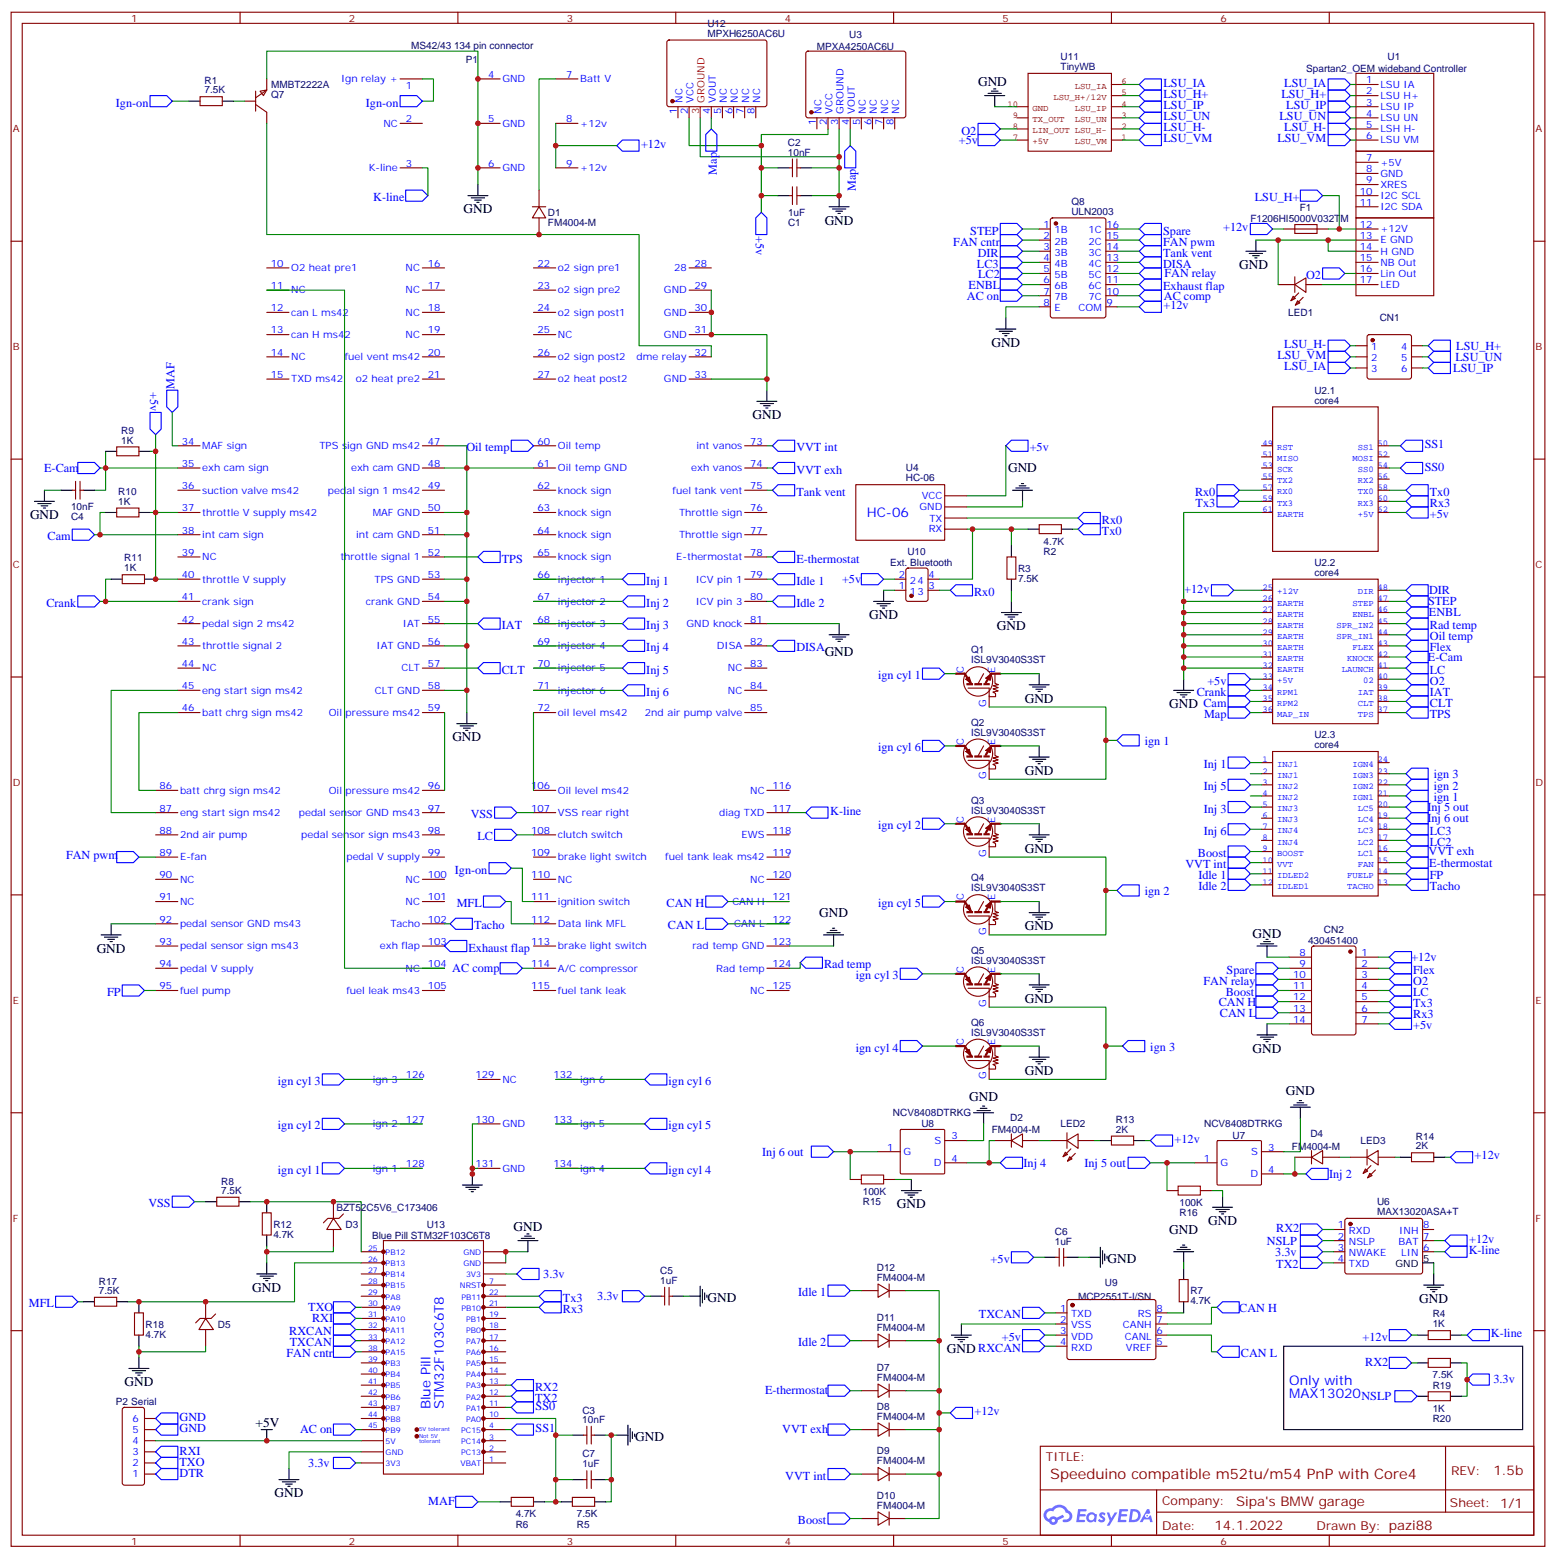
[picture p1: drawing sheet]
<svg xmlns="http://www.w3.org/2000/svg" width="494mm" height="494mm" viewBox="0 0 494 494" stroke-linecap="round" stroke-linejoin="round" font-family="sans-serif">
<defs><g id="words">
<text font-size="4.6" fill="#800" x="333.4" y="469.2">Speeduino compatible m52tu/m54 PnP with Core4</text>
<g font-size="4.2">
<text x="310.4" y="27.3">GND</text>
<text x="147.1" y="67.7">GND</text>
<text x="261.8" y="71.3">GND</text>
<text x="393.3" y="85.3">GND</text>
<text x="314.7" y="110.1">GND</text>
<text x="238.8" y="133">GND</text>
<text x="320" y="149.9">GND</text>
<text x="9.5" y="164.7">GND</text>
<text x="275.9" y="196.5">GND</text>
<text x="316.4" y="200">GND</text>
<text x="261.8" y="208.1">GND</text>
<text x="325.3" y="223">GND</text>
<text x="371.1" y="224.7">GND Cam</text>
<text x="143.6" y="235.3">GND</text>
<text x="325.3" y="245.9">GND</text>
<text x="325.3" y="270.6">GND</text>
<text x="260" y="291">GND</text>
<text x="325.3" y="295.3">GND</text>
<text x="397.6" y="297.7">GND</text>
<text x="30.7" y="302.3">GND</text>
<text x="325.3" y="318.2">GND</text>
<text x="397.6" y="334.1">GND</text>
<text x="325.3" y="341.1">GND</text>
<text x="408.2" y="347.5">GND</text>
<text x="307.6" y="349.2">GND</text>
<text x="284.7" y="383.5">GND</text>
<text x="383.5" y="388.8">GND</text>
<text x="163" y="390.5">GND</text>
<text x="371.1" y="391.6">GND</text>
<text x="351.5" y="400.8">GND</text>
<text x="80.1" y="409.9">GND</text>
<text x="224.5" y="413.1">GND</text>
<text x="450.5" y="413.5">GND</text>
<text x="300.6" y="429.3">GND RXCAN</text>
<text x="39.5" y="439.9">GND</text>
<text x="81.1" y="453">+5V</text>
<text x="201.6" y="457.2">GND</text>
<text x="87.1" y="475.2">GND</text>
</g>
<g font-size="4.2" fill="#00f">
<text x="275.1" y="164.1">HC-06</text>
<text x="409.2" y="439.6">Only with</text>
<text x="409.2" y="443.8">MAX13020NSLP</text>
<text x="136.6" y="447.2" transform="rotate(-90 136.6 447.2)">Blue Pill</text>
<text x="140.8" y="447.2" transform="rotate(-90 140.8 447.2)">STM32F103C6T8</text>
</g>
<g font-size="4.2" fill="#800">
<text x="474" y="468.2">1.5b</text>
<text x="392.4" y="477.8">Sipa's BMW garage</text>
<text x="385.5" y="485.6">14.1.2022</text>
</g>
<g font-size="3.9" fill="#00f">
<text x="369.3" y="27.5">LSU_IA</text>
<text x="407.6" y="27.5">LSU_IA</text>
<text x="36.8" y="33.9">Ign-on</text>
<text x="116.1" y="33.9">Ign-on</text>
<text x="369.3" y="34.6">LSU_IP</text>
<text x="369.3" y="31">LSU_H+</text>
<text x="406.7" y="31">LSU_H+</text>
<text x="408.3" y="34.6">LSU_IP</text>
<text x="369.3" y="38.1">LSU_UN</text>
<text x="369.3" y="41.6">LSU_H-</text>
<text x="406.1" y="38.1">LSU_UN</text>
<text x="407.6" y="41.6">LSU_H-</text>
<text x="203.5" y="46.9">+12v</text>
<text x="304.3" y="45.7">+5v</text>
<text x="305.2" y="42.7">O2</text>
<text x="369.3" y="45.2">LSU_VM</text>
<text x="405.4" y="45.2">LSU_VM</text>
<text x="227.5" y="55.4" transform="rotate(-90 227.5 55.4)">Map</text>
<text x="118.5" y="63.8">K-line</text>
<text x="271.6" y="60.7" transform="rotate(-90 271.6 60.7)">Map</text>
<text x="398.3" y="63.9">LSU_H+</text>
<text x="239.9" y="75" transform="rotate(90 239.9 75)">+5v</text>
<text x="302.6" y="78">FAN cntr</text>
<text x="308" y="74.4">STEP</text>
<text x="369.2" y="78">FAN pwm</text>
<text x="369.2" y="74.4">Spare</text>
<text x="388.2" y="73.4">+12v</text>
<text x="310.3" y="81.5">DIR</text>
<text x="369.2" y="81.5">Tank vent</text>
<text x="310.1" y="85">LC3</text>
<text x="310.4" y="88.4">LC2</text>
<text x="369.2" y="85">DISA</text>
<text x="369.6" y="88">FAN relay</text>
<text x="414.5" y="88.5">O2</text>
<text x="306.9" y="95.1">AC on</text>
<text x="307.4" y="91.6">ENBL</text>
<text x="369.2" y="92.1">Exhaust flap</text>
<text x="369.4" y="95.1">AC comp</text>
<text x="369.3" y="98.1">+12v</text>
<text x="405.4" y="113.9">LSU_VM</text>
<text x="407.6" y="110.4">LSU_H-</text>
<text x="462.2" y="111">LSU_H+</text>
<text x="407.6" y="117.5">LSU_IA</text>
<text x="461.3" y="118.1">LSU_IP</text>
<text x="462" y="114.5">LSU_UN</text>
<text x="47.6" y="124.3" transform="rotate(90 47.6 124.3)">+5v</text>
<text x="55.4" y="123.3" transform="rotate(-90 55.4 123.3)">MAF</text>
<text x="148.1" y="143.2">Oil temp</text>
<text x="252.8" y="143.2">VVT int</text>
<text x="326.8" y="143.2">+5v</text>
<text x="452.2" y="142.3">SS1</text>
<text x="14" y="149.9">E-Cam</text>
<text x="452.2" y="149.4">SS0</text>
<text x="252.8" y="150.3">VVT exh</text>
<text x="252.8" y="157.3">Tank vent</text>
<text x="379.3" y="157.3">Rx0</text>
<text x="379.5" y="160.9">Tx3</text>
<text x="453.8" y="160.9">Rx3</text>
<text x="453.8" y="157.3">Tx0</text>
<text x="349.8" y="166.2">Rx0</text>
<text x="453.8" y="164.4">+5v</text>
<text x="15.1" y="171.4">Cam</text>
<text x="349.8" y="169.7">Tx0</text>
<text x="159.3" y="178.5">TPS</text>
<text x="252.8" y="178.5">E-thermostat</text>
<text x="205.1" y="185.6">Inj 1</text>
<text x="252.8" y="185.6">Idle 1</text>
<text x="267.3" y="185">+5v</text>
<text x="309.2" y="189.1">Rx0</text>
<text x="375.9" y="188">+12v</text>
<text x="453.6" y="188.6">DIR</text>
<text x="14.7" y="192.6">Crank</text>
<text x="205.1" y="192.6">Inj 2</text>
<text x="252.8" y="192.6">Idle 2</text>
<text x="453.3" y="192.1">STEP</text>
<text x="453.6" y="195.6">ENBL</text>
<text x="159.3" y="199.7">IAT</text>
<text x="205.1" y="199.7">Inj 3</text>
<text x="453.8" y="203.2">Oil temp</text>
<text x="453.8" y="199.7">Rad temp</text>
<text x="205.1" y="206.7">Inj 4</text>
<text x="252.8" y="206.7">DISA</text>
<text x="453.3" y="209.7">E-Cam</text>
<text x="453.8" y="206.7">Flex</text>
<text x="159.3" y="213.8">CLT</text>
<text x="205.1" y="213.8">Inj 5</text>
<text x="278.7" y="215.5">ign cyl 1</text>
<text x="453.8" y="213.8">LC</text>
<text x="205.1" y="220.8">Inj 6</text>
<text x="379.9" y="220.8">Crank</text>
<text x="383.2" y="217.3">+5v</text>
<text x="453.8" y="220.8">IAT</text>
<text x="453.8" y="217.3">O2</text>
<text x="382.2" y="227.9">Map</text>
<text x="453.8" y="224.4">CLT</text>
<text x="453.8" y="227.9">TPS</text>
<text x="278.7" y="238.5">ign cyl 6</text>
<text x="363.4" y="236.5">ign 1</text>
<text x="382.1" y="243.8">Inj 1</text>
<text x="382.1" y="250.8">Inj 5</text>
<text x="455.1" y="250.6">ign 2</text>
<text x="455.1" y="247.1">ign 3</text>
<text x="382.1" y="257.9">Inj 3</text>
<text x="453.1" y="257.4">Inj 5 out</text>
<text x="455.1" y="254.1">ign 1</text>
<text x="149.4" y="259.6">VSS</text>
<text x="263.5" y="258.6">K-line</text>
<text x="278.7" y="263.2">ign cyl 2</text>
<text x="453.1" y="260.9">Inj 6 out</text>
<text x="151.5" y="266.7">LC</text>
<text x="382.1" y="264.9">Inj 6</text>
<text x="453.8" y="268.5">LC2</text>
<text x="453.8" y="264.9">LC3</text>
<text x="21" y="272.8">FAN pwm</text>
<text x="376.3" y="275.5">VVT int</text>
<text x="380.2" y="272">Boost</text>
<text x="453.4" y="271.5">VVT exh</text>
<text x="453.7" y="275.2">E-thermostat</text>
<text x="144.4" y="277.3">Ign-on</text>
<text x="380.4" y="279">Idle 1</text>
<text x="453.8" y="279">FP</text>
<text x="145" y="287.9">MFL</text>
<text x="211.6" y="287.9">CAN H</text>
<text x="278.7" y="287.9">ign cyl 5</text>
<text x="363.4" y="284.1">ign 2</text>
<text x="380.4" y="282.6">Idle 2</text>
<text x="453.8" y="282.6">Tacho</text>
<text x="150.5" y="294.9">Tacho</text>
<text x="212" y="294.9">CAN L</text>
<text x="148.7" y="302">Exhaust flap</text>
<text x="448" y="305">+12v</text>
<text x="143.6" y="308.5">AC comp</text>
<text x="261.6" y="307.3">Rad temp</text>
<text x="271.6" y="310.8">ign cyl 3</text>
<text x="389.3" y="309">Spare</text>
<text x="448.6" y="309">Flex</text>
<text x="34" y="316.1">FP</text>
<text x="382" y="312.6">FAN relay</text>
<text x="389.1" y="316.1">Boost</text>
<text x="448.6" y="312.6">O2</text>
<text x="448.6" y="316.1">LC</text>
<text x="386.8" y="319.2">CAN H</text>
<text x="387.2" y="322.7">CAN L</text>
<text x="448.6" y="319.6">Tx3</text>
<text x="448.6" y="323.1">Rx3</text>
<text x="448.6" y="326.7">+5v</text>
<text x="271.6" y="333.7">ign cyl 4</text>
<text x="365.1" y="333.5">ign 3</text>
<text x="88.2" y="344.3">ign cyl 3</text>
<text x="212.2" y="344.3">ign cyl 6</text>
<text x="88.2" y="358.4">ign cyl 2</text>
<text x="212.2" y="358.4">ign cyl 5</text>
<text x="372.8" y="362.7">+12v</text>
<text x="241.9" y="366.7">Inj 6 out</text>
<text x="324.9" y="370.2">Inj 4</text>
<text x="344.2" y="370.2">Inj 5 out</text>
<text x="468.1" y="367.9">+12v</text>
<text x="88.2" y="372.5">ign cyl 1</text>
<text x="212.2" y="372.5">ign cyl 4</text>
<text x="421.9" y="373.8">Inj 2</text>
<text x="47.1" y="383.1">VSS</text>
<text x="402.1" y="395">NSLP</text>
<text x="405.1" y="391">RX2</text>
<text x="466.3" y="394.4">+12v</text>
<text x="314.4" y="400.8">+5v</text>
<text x="404.8" y="398.5">3.3v</text>
<text x="466.2" y="397.9">K-line</text>
<text x="172.4" y="405.5">3.3v</text>
<text x="405.1" y="402.5">TX2</text>
<text x="178.7" y="413.1">Tx3</text>
<text x="189.6" y="412.6">3.3v</text>
<text x="253.4" y="411.3">Idle 1</text>
<text x="9.2" y="414.9">MFL</text>
<text x="97.9" y="416.1">TXO</text>
<text x="99.1" y="419.6">RXI</text>
<text x="178.7" y="416.6">Rx3</text>
<text x="310.7" y="418.4">TXCAN</text>
<text x="393.3" y="416.5">CAN H</text>
<text x="91.8" y="423.7">RXCAN</text>
<text x="318" y="425.4">+5v</text>
<text x="432.5" y="425.4">+12v</text>
<text x="473.3" y="424.4">K-line</text>
<text x="90.9" y="430.7">FAN cntr</text>
<text x="92" y="427.2">TXCAN</text>
<text x="253.4" y="427.2">Idle 2</text>
<text x="393.9" y="430.7">CAN L</text>
<text x="433.3" y="433.4">RX2</text>
<text x="169.9" y="441.3">RX2</text>
<text x="242.8" y="442.4">E-thermostat</text>
<text x="474" y="439">3.3v</text>
<text x="169.9" y="444.9">TX2</text>
<text x="170" y="447.5">SS0</text>
<text x="309.3" y="449.1">+12v</text>
<text x="57" y="451">GND</text>
<text x="57" y="454.5">GND</text>
<text x="95.2" y="454.9">AC on</text>
<text x="170" y="454.5">SS1</text>
<text x="248.3" y="454.9">VVT exh</text>
<text x="57" y="461.6">RXI</text>
<text x="57" y="465.1">TXO</text>
<text x="97.9" y="465.5">3.3v</text>
<text x="57" y="468.6">DTR</text>
<text x="249.3" y="469.5">VVT int</text>
<text x="136" y="477.7">MAF</text>
<text x="253.2" y="483.7">Boost</text>
</g>
<g font-size="3.9" fill="#800">
<text x="332" y="463.5">TITLE:</text>
<text x="460.6" y="468.2">REV:</text>
<text x="368.9" y="477.7">Company:</text>
<text x="460.2" y="478.4">Sheet: 1/1</text>
<text x="368.9" y="485.4">Date:</text>
<text x="417.9" y="485.5">Drawn By: pazi88</text>
</g>
<g font-size="3.2" fill="#800">
<text x="41.6" y="6.9">1</text>
<text x="110.8" y="6.9">2</text>
<text x="179.9" y="6.9">3</text>
<text x="249.1" y="6.9">4</text>
<text x="318.2" y="6.9">5</text>
<text x="387.3" y="6.9">6</text>
<text x="4.1" y="42">A</text>
<text x="487.4" y="42">A</text>
<text x="4.1" y="111.1">B</text>
<text x="487.4" y="111.1">B</text>
<text x="4.1" y="180.3">C</text>
<text x="487.4" y="180.3">C</text>
<text x="4.1" y="249.4">D</text>
<text x="487.4" y="249.4">D</text>
<text x="4.1" y="318.6">E</text>
<text x="487.4" y="318.6">E</text>
<text x="4.1" y="387.7">F</text>
<text x="487.4" y="387.7">F</text>
<text x="41.6" y="490.2">1</text>
<text x="110.8" y="490.2">2</text>
<text x="179.9" y="490.2">3</text>
<text x="249.1" y="490.2">4</text>
<text x="318.2" y="490.2">5</text>
<text x="387.3" y="490.2">6</text>
</g>
<g font-size="3.2" fill="#000080">
<text x="224.5" y="11.6">MPXH6250AC6U</text>
<text x="224.5" y="8.5">U12</text>
<text x="269.5" y="11.9">U3</text>
<text x="130.5" y="15.5">MS42/43 134 pin connector</text>
<text x="259.3" y="15.7">MPXA4250AC6U</text>
<text x="147.9" y="19.9">P1</text>
<text x="336.6" y="22.2">TinyWB</text>
<text x="336.7" y="19">U11</text>
<text x="414.6" y="22.8">Spartan2_OEM wideband Controller</text>
<text x="440.4" y="19.1">U1</text>
<text x="64.9" y="29.6">7.5K</text>
<text x="64.9" y="26.7">R1</text>
<text x="86.1" y="27.9">MMBT2222A</text>
<text x="86.1" y="31">Q7</text>
<text x="250.1" y="46.4">C2</text>
<text x="250.1" y="49.4">10nF</text>
<text x="340.1" y="64.9">Q8</text>
<text x="173.9" y="71.7">FM4004-M</text>
<text x="173.9" y="68.5">D1</text>
<text x="250.1" y="68.4">1uF</text>
<text x="250.1" y="71.6">C1</text>
<text x="340.1" y="68.1">ULN2003</text>
<text x="396.9" y="70.4">F1206HI5000V032TM</text>
<text x="412.6" y="67">F1</text>
<text x="408.9" y="100.3">LED1</text>
<text x="437.9" y="102">CN1</text>
<text x="417.2" y="124.9">U2.1</text>
<text x="417.2" y="128.1">core4</text>
<text x="38.5" y="137.6">R9</text>
<text x="38.5" y="140.8">1K</text>
<text x="287.5" y="149.5">U4</text>
<text x="287.5" y="152.8">HC-06</text>
<text x="22.6" y="161.9">10nF</text>
<text x="37.5" y="160.2">1K</text>
<text x="37.5" y="157">R10</text>
<text x="22.6" y="164.9">C4</text>
<text x="331.3" y="172.9">4.7K</text>
<text x="39.4" y="178.1">R11</text>
<text x="282.6" y="179.7">Ext. Bluetooth</text>
<text x="288" y="176">U10</text>
<text x="331.3" y="176.1">R2</text>
<text x="417.2" y="179.6">U2.2</text>
<text x="39.4" y="181.3">1K</text>
<text x="323.1" y="184.6">7.5K</text>
<text x="323.1" y="181.4">R3</text>
<text x="417.2" y="182.7">core4</text>
<text x="308.2" y="207.4">Q1</text>
<text x="308.2" y="210.5">ISL9V3040S3ST</text>
<text x="308.2" y="233.5">ISL9V3040S3ST</text>
<text x="308.2" y="230.3">Q2</text>
<text x="417.2" y="237.4">core4</text>
<text x="417.2" y="234.2">U2.3</text>
<text x="308.2" y="255">Q3</text>
<text x="308.2" y="258.2">ISL9V3040S3ST</text>
<text x="308.2" y="279.7">Q4</text>
<text x="308.2" y="282.9">ISL9V3040S3ST</text>
<text x="415.2" y="299.6">430451400</text>
<text x="420.2" y="295.9">CN2</text>
<text x="308.2" y="305.8">ISL9V3040S3ST</text>
<text x="308.2" y="302.6">Q5</text>
<text x="308.2" y="328.7">ISL9V3040S3ST</text>
<text x="308.2" y="325.5">Q6</text>
<text x="283.4" y="354.3">NCV8408DTRKG</text>
<text x="292.5" y="357.8">U8</text>
<text x="314.8" y="359.6">FM4004-M</text>
<text x="320.7" y="355.6">D2</text>
<text x="336.6" y="357.8">LED2</text>
<text x="354.2" y="359.5">2K</text>
<text x="354.2" y="356.4">R13</text>
<text x="382.2" y="357.8">NCV8408DTRKG</text>
<text x="391.2" y="361.3">U7</text>
<text x="410.1" y="364.8">FM4004-M</text>
<text x="415.9" y="360.9">D4</text>
<text x="431.9" y="363.1">LED3</text>
<text x="449.4" y="364.8">2K</text>
<text x="449.4" y="361.6">R14</text>
<text x="70.2" y="375.9">R8</text>
<text x="70.2" y="378.9">7.5K</text>
<text x="273.9" y="379.2">100K</text>
<text x="273.9" y="382.4">R15</text>
<text x="374.4" y="382.8">100K</text>
<text x="437.1" y="382.3">U6</text>
<text x="86.8" y="389.5">R12</text>
<text x="106.8" y="384.2">BZT52C5V6_C173406</text>
<text x="109.7" y="389.6">D3</text>
<text x="135.5" y="389.7">U13</text>
<text x="374.4" y="385.9">R16</text>
<text x="437.1" y="385.5">MAX13020ASA+T</text>
<text x="86.8" y="392.8">4.7K</text>
<text x="118.1" y="393.1">Blue Pill STM32F103C6T8</text>
<text x="334.8" y="395.1">1uF</text>
<text x="334.8" y="391.9">C6</text>
<text x="31.4" y="407.7">R17</text>
<text x="209.6" y="407.5">1uF</text>
<text x="209.6" y="404.3">C5</text>
<text x="278.3" y="406.4">FM4004-M</text>
<text x="278.3" y="403.2">D12</text>
<text x="31.4" y="410.6">7.5K</text>
<text x="342.2" y="412.6">MCP2551T-I/SN</text>
<text x="350.7" y="408.2">U9</text>
<text x="377.8" y="413.9">4.7K</text>
<text x="377.8" y="410.7">R7</text>
<text x="278.3" y="419.1">D11</text>
<text x="454.7" y="418">R4</text>
<text x="46.2" y="424.5">4.7K</text>
<text x="46.2" y="421.3">R18</text>
<text x="69.1" y="421.3">D5</text>
<text x="278.3" y="422.3">FM4004-M</text>
<text x="454.7" y="421.2">1K</text>
<text x="278.4" y="435">D7</text>
<text x="454.7" y="437.4">7.5K</text>
<text x="278.4" y="438.1">FM4004-M</text>
<text x="454.7" y="440.7">R19</text>
<text x="36.8" y="446">P2 Serial</text>
<text x="184.8" y="448.6">C3</text>
<text x="278.4" y="447.3">D8</text>
<text x="454.7" y="448">1K</text>
<text x="184.8" y="451.6">10nF</text>
<text x="278.4" y="450.5">FM4004-M</text>
<text x="454.7" y="451.2">R20</text>
<text x="278.4" y="461.4">D9</text>
<text x="184.9" y="465.7">1uF</text>
<text x="184.9" y="462.5">C7</text>
<text x="278.4" y="464.6">FM4004-M</text>
<text x="278.4" y="478.7">FM4004-M</text>
<text x="278.4" y="475.5">D10</text>
<text x="163.7" y="481.5">4.7K</text>
<text x="163.7" y="484.8">R6</text>
<text x="183.1" y="481.5">7.5K</text>
<text x="183.1" y="484.8">R5</text>
</g>
<g font-size="3.2" fill="#00f">
<text x="108.3" y="26.1">Ign relay +</text>
<text x="128.8" y="28.2">1</text>
<text x="155" y="24.7">4</text>
<text x="159.5" y="26.1">GND</text>
<text x="179.7" y="24.7">7</text>
<text x="184.1" y="26.1">Batt V</text>
<text x="433.7" y="26.5">1</text>
<text x="433.7" y="30">2</text>
<text x="438.1" y="27.9">LSU IA</text>
<text x="216.6" y="32.6" transform="rotate(-90 216.6 32.6)">NC</text>
<text x="220.1" y="32.6" transform="rotate(-90 220.1 32.6)">VCC</text>
<text x="227.2" y="32.6" transform="rotate(-90 227.2 32.6)">VOUT</text>
<text x="230.7" y="32.6" transform="rotate(-90 230.7 32.6)">NC</text>
<text x="234.2" y="32.6" transform="rotate(-90 234.2 32.6)">NC</text>
<text x="237.8" y="32.6" transform="rotate(-90 237.8 32.6)">NC</text>
<text x="241.3" y="32.6" transform="rotate(-90 241.3 32.6)">NC</text>
<text x="433.7" y="33.5">3</text>
<text x="438.1" y="31.4">LSU H+</text>
<text x="438.1" y="34.9">LSU IP</text>
<text x="121.7" y="40.2">NC</text>
<text x="128.8" y="38.8">2</text>
<text x="155" y="38.8">5</text>
<text x="159.5" y="40.2">GND</text>
<text x="179.7" y="38.8">8</text>
<text x="184.1" y="40.2">+12v</text>
<text x="214.8" y="36.1" transform="rotate(-90 214.8 36.1)">1</text>
<text x="218.4" y="36.1" transform="rotate(-90 218.4 36.1)">2</text>
<text x="225.4" y="36.1" transform="rotate(-90 225.4 36.1)">4</text>
<text x="229" y="36.1" transform="rotate(-90 229 36.1)">5</text>
<text x="232.5" y="36.1" transform="rotate(-90 232.5 36.1)">6</text>
<text x="236" y="36.1" transform="rotate(-90 236 36.1)">7</text>
<text x="239.5" y="36.1" transform="rotate(-90 239.5 36.1)">8</text>
<text x="258.9" y="39.6" transform="rotate(-90 258.9 39.6)">1</text>
<text x="260.7" y="36.1" transform="rotate(-90 260.7 36.1)">NC</text>
<text x="262.5" y="39.6" transform="rotate(-90 262.5 39.6)">2</text>
<text x="264.2" y="36.1" transform="rotate(-90 264.2 36.1)">VCC</text>
<text x="266" y="39.6" transform="rotate(-90 266 39.6)">3</text>
<text x="267.8" y="36.1" transform="rotate(-90 267.8 36.1)">GROUND</text>
<text x="269.5" y="39.6" transform="rotate(-90 269.5 39.6)">4</text>
<text x="271.3" y="36.1" transform="rotate(-90 271.3 36.1)">VOUT</text>
<text x="273" y="39.6" transform="rotate(-90 273 39.6)">5</text>
<text x="274.8" y="36.1" transform="rotate(-90 274.8 36.1)">NC</text>
<text x="276.6" y="39.6" transform="rotate(-90 276.6 39.6)">6</text>
<text x="278.3" y="36.1" transform="rotate(-90 278.3 36.1)">NC</text>
<text x="280.1" y="39.6" transform="rotate(-90 280.1 39.6)">7</text>
<text x="281.9" y="36.1" transform="rotate(-90 281.9 36.1)">NC</text>
<text x="283.6" y="39.6" transform="rotate(-90 283.6 39.6)">8</text>
<text x="285.4" y="36.1" transform="rotate(-90 285.4 36.1)">NC</text>
<text x="433.7" y="37">4</text>
<text x="433.7" y="40.6">5</text>
<text x="438.1" y="38.5">LSU UN</text>
<text x="438.1" y="42">LSH H-</text>
<text x="433.7" y="44.1">6</text>
<text x="438.1" y="45.5">LSU VM</text>
<text x="128.8" y="52.9">3</text>
<text x="155" y="52.9">6</text>
<text x="179.7" y="52.9">9</text>
<text x="433.7" y="51.2">7</text>
<text x="438.1" y="52.6">+5V</text>
<text x="117" y="54.3">K-line</text>
<text x="159.5" y="54.3">GND</text>
<text x="184.1" y="54.3">+12v</text>
<text x="433.7" y="54.7">8</text>
<text x="433.7" y="58.2">9</text>
<text x="438.1" y="56.1">GND</text>
<text x="438.1" y="59.6">XRES</text>
<text x="431.6" y="61.7">10</text>
<text x="431.6" y="65.3">11</text>
<text x="438.1" y="63.1">I2C SCL</text>
<text x="438.1" y="66.7">I2C SDA</text>
<text x="331.2" y="72.3">1</text>
<text x="331.2" y="75.8">2</text>
<text x="334.7" y="74.1">1B</text>
<text x="334.7" y="77.6">2B</text>
<text x="345.5" y="77.6">2C</text>
<text x="345.5" y="74.1">1C</text>
<text x="351.2" y="75.8">15</text>
<text x="351.2" y="72.3">16</text>
<text x="431.6" y="72.3">12</text>
<text x="431.6" y="75.8">13</text>
<text x="438.1" y="73.7">+12V</text>
<text x="438.1" y="77.3">E GND</text>
<text x="331.2" y="79.4">3</text>
<text x="331.2" y="82.9">4</text>
<text x="334.7" y="81.1">3B</text>
<text x="345.5" y="81.1">3C</text>
<text x="351.2" y="82.9">13</text>
<text x="351.2" y="79.4">14</text>
<text x="431.6" y="79.4">14</text>
<text x="431.6" y="82.9">15</text>
<text x="438.1" y="80.8">H GND</text>
<text x="85.9" y="84.7">10</text>
<text x="92.4" y="86.1">O2 heat pre1</text>
<text x="128.8" y="86.1">NC</text>
<text x="135.8" y="84.7">16</text>
<text x="170.6" y="84.7">22</text>
<text x="177.1" y="86.1">o2 sign pre1</text>
<text x="214" y="86.1">28</text>
<text x="220.5" y="84.7">28</text>
<text x="331.2" y="86.4">5</text>
<text x="331.2" y="90">6</text>
<text x="334.7" y="84.7">4B</text>
<text x="334.7" y="88.2">5B</text>
<text x="345.5" y="88.2">5C</text>
<text x="345.5" y="84.7">4C</text>
<text x="351.2" y="90">11</text>
<text x="351.2" y="86.4">12</text>
<text x="431.6" y="86.4">16</text>
<text x="431.6" y="90">17</text>
<text x="438.1" y="84.3">NB Out</text>
<text x="438.1" y="87.8">Lin Out</text>
<text x="85.9" y="91.7">11</text>
<text x="92.4" y="93.1">NC</text>
<text x="128.8" y="93.1">NC</text>
<text x="135.8" y="91.7">17</text>
<text x="170.6" y="91.7">23</text>
<text x="177.1" y="93.1">o2 sign pre2</text>
<text x="210.7" y="93.1">GND</text>
<text x="220.5" y="91.7">29</text>
<text x="331.2" y="93.5">7</text>
<text x="334.7" y="91.7">6B</text>
<text x="334.7" y="95.2">7B</text>
<text x="345.5" y="95.2">7C</text>
<text x="345.5" y="91.7">6C</text>
<text x="351.2" y="93.5">10</text>
<text x="438.1" y="91.4">LED</text>
<text x="85.9" y="98.8">12</text>
<text x="92.4" y="100.2">can L ms42</text>
<text x="128.8" y="100.2">NC</text>
<text x="135.8" y="98.8">18</text>
<text x="170.6" y="98.8">24</text>
<text x="177.1" y="100.2">o2 sign post1</text>
<text x="210.7" y="100.2">GND</text>
<text x="220.5" y="98.8">30</text>
<text x="331.2" y="97">8</text>
<text x="334.7" y="98.8">E</text>
<text x="342.3" y="98.8">COM</text>
<text x="351.2" y="97">9</text>
<text x="85.9" y="105.8">13</text>
<text x="92.4" y="107.2">can H ms42</text>
<text x="128.8" y="107.2">NC</text>
<text x="135.8" y="105.8">19</text>
<text x="170.6" y="105.8">25</text>
<text x="177.1" y="107.2">NC</text>
<text x="210.7" y="107.2">GND</text>
<text x="220.5" y="105.8">31</text>
<text x="85.9" y="112.9">14</text>
<text x="135.8" y="112.9">20</text>
<text x="170.6" y="112.9">26</text>
<text x="220.5" y="112.9">32</text>
<text x="435.2" y="111.1">1</text>
<text x="444.7" y="111.1">4</text>
<text x="85.9" y="119.9">15</text>
<text x="92.4" y="114.3">NC</text>
<text x="109.4" y="114.3">fuel vent ms42</text>
<text x="135.8" y="119.9">21</text>
<text x="170.6" y="119.9">27</text>
<text x="177.1" y="114.3">o2 sign post2</text>
<text x="202.1" y="114.3">dme relay</text>
<text x="220.5" y="119.9">33</text>
<text x="435.2" y="114.7">2</text>
<text x="435.2" y="118.2">3</text>
<text x="444.7" y="114.7">5</text>
<text x="444.7" y="118.2">6</text>
<text x="92.4" y="121.4">TXD ms42</text>
<text x="112.9" y="121.4">o2 heat pre2</text>
<text x="177.1" y="121.4">o2 heat post2</text>
<text x="210.7" y="121.4">GND</text>
<text x="57.7" y="141.1">34</text>
<text x="64.2" y="142.5">MAF sign</text>
<text x="101.4" y="142.5">TPS sign GND ms42</text>
<text x="135.8" y="141.1">47</text>
<text x="170.6" y="141.1">60</text>
<text x="177.1" y="142.5">Oil temp</text>
<text x="221.1" y="142.5">int vanos</text>
<text x="238.1" y="141.1">73</text>
<text x="57.7" y="148.2">35</text>
<text x="64.2" y="149.6">exh cam sign</text>
<text x="111.4" y="149.6">exh cam GND</text>
<text x="135.8" y="148.2">48</text>
<text x="170.6" y="148.2">61</text>
<text x="177.1" y="149.6">Oil temp GND</text>
<text x="219.4" y="149.6">exh vanos</text>
<text x="238.1" y="148.2">74</text>
<text x="57.7" y="155.2">36</text>
<text x="135.8" y="155.2">49</text>
<text x="170.6" y="155.2">62</text>
<text x="238.1" y="155.2">75</text>
<text x="64.2" y="156.6">suction valve ms42</text>
<text x="104.1" y="156.6">pedal sign 1 ms42</text>
<text x="177.1" y="156.6">knock sign</text>
<text x="213.5" y="156.6">fuel tank vent</text>
<text x="291.9" y="161.9">GND</text>
<text x="292.6" y="158.4">VCC</text>
<text x="57.7" y="162.3">37</text>
<text x="64.2" y="163.7">throttle V supply ms42</text>
<text x="118.3" y="163.7">MAF GND</text>
<text x="135.8" y="162.3">50</text>
<text x="170.6" y="162.3">63</text>
<text x="177.1" y="163.7">knock sign</text>
<text x="215.5" y="163.7">Throttle sign</text>
<text x="238.1" y="162.3">76</text>
<text x="295" y="165.7">TX</text>
<text x="57.7" y="169.3">38</text>
<text x="64.2" y="170.7">int cam sign</text>
<text x="113.1" y="170.7">int cam GND</text>
<text x="135.8" y="169.3">51</text>
<text x="170.6" y="169.3">64</text>
<text x="177.1" y="170.7">knock sign</text>
<text x="215.5" y="170.7">Throttle sign</text>
<text x="238.1" y="169.3">77</text>
<text x="294.8" y="169">RX</text>
<text x="57.7" y="176.4">39</text>
<text x="64.2" y="177.8">NC</text>
<text x="108" y="177.8">throttle signal 1</text>
<text x="135.8" y="176.4">52</text>
<text x="170.6" y="176.4">65</text>
<text x="177.1" y="177.8">knock sign</text>
<text x="214.6" y="177.8">E-thermostat</text>
<text x="238.1" y="176.4">78</text>
<text x="57.7" y="183.4">40</text>
<text x="64.2" y="184.9">throttle V supply</text>
<text x="118.9" y="184.9">TPS GND</text>
<text x="135.8" y="183.4">53</text>
<text x="170.6" y="183.4">66</text>
<text x="177.1" y="184.9">injector 1</text>
<text x="220.8" y="184.9">ICV pin 1</text>
<text x="238.1" y="183.4">79</text>
<text x="285.3" y="183.4">2</text>
<text x="288.8" y="185.2">24</text>
<text x="294.7" y="183.4">4</text>
<text x="57.7" y="190.5">41</text>
<text x="64.2" y="191.9">crank sign</text>
<text x="116.2" y="191.9">crank GND</text>
<text x="135.8" y="190.5">54</text>
<text x="170.6" y="190.5">67</text>
<text x="177.1" y="191.9">injector 2</text>
<text x="220.8" y="191.9">ICV pin 3</text>
<text x="238.1" y="190.5">80</text>
<text x="285.3" y="187">1</text>
<text x="288.8" y="188.7">13</text>
<text x="294.7" y="187">3</text>
<text x="57.7" y="197.6">42</text>
<text x="135.8" y="197.6">55</text>
<text x="170.6" y="197.6">68</text>
<text x="238.1" y="197.6">81</text>
<text x="64.2" y="199">pedal sign 2 ms42</text>
<text x="127.9" y="199">IAT</text>
<text x="177.1" y="199">injector 3</text>
<text x="217.9" y="199">GND knock</text>
<text x="57.7" y="204.6">43</text>
<text x="64.2" y="206">throttle signal 2</text>
<text x="119.5" y="206">IAT GND</text>
<text x="135.8" y="204.6">56</text>
<text x="170.6" y="204.6">69</text>
<text x="177.1" y="206">injector 4</text>
<text x="227.5" y="206">DISA</text>
<text x="238.1" y="204.6">82</text>
<text x="57.7" y="211.7">44</text>
<text x="64.2" y="213.1">NC</text>
<text x="127.4" y="213.1">CLT</text>
<text x="135.8" y="211.7">57</text>
<text x="170.6" y="211.7">70</text>
<text x="177.1" y="213.1">injector 5</text>
<text x="231.1" y="213.1">NC</text>
<text x="238.1" y="211.7">83</text>
<text x="306" y="213.4" transform="rotate(-90 306 213.4)">C</text>
<text x="315.9" y="213.4" transform="rotate(-90 315.9 213.4)">E</text>
<text x="57.7" y="218.7">45</text>
<text x="64.2" y="220.1">eng start sign ms42</text>
<text x="119" y="220.1">CLT GND</text>
<text x="135.8" y="218.7">58</text>
<text x="170.6" y="218.7">71</text>
<text x="177.1" y="220.1">injector 6</text>
<text x="231.1" y="220.1">NC</text>
<text x="238.1" y="218.7">84</text>
<text x="57.7" y="225.8">46</text>
<text x="64.2" y="227.2">batt chrg sign ms42</text>
<text x="104.3" y="227.2">Oil pressure ms42</text>
<text x="135.8" y="225.8">59</text>
<text x="170.6" y="225.8">72</text>
<text x="177.1" y="227.2">oil level ms42</text>
<text x="204.7" y="227.2">2nd air pump valve</text>
<text x="238.1" y="225.8">85</text>
<text x="313" y="224.4" transform="rotate(-90 313 224.4)">G</text>
<text x="306" y="236.4" transform="rotate(-90 306 236.4)">C</text>
<text x="315.9" y="236.4" transform="rotate(-90 315.9 236.4)">E</text>
<text x="50.6" y="250.5">86</text>
<text x="57.1" y="251.9">batt chrg sign ms42</text>
<text x="104.3" y="251.9">Oil pressure ms42</text>
<text x="135.8" y="250.5">96</text>
<text x="168.6" y="250.5">106</text>
<text x="177.1" y="251.9">Oil level ms42</text>
<text x="238.1" y="251.9">NC</text>
<text x="245.2" y="250.5">116</text>
<text x="313" y="247.3" transform="rotate(-90 313 247.3)">G</text>
<text x="50.6" y="257.5">87</text>
<text x="135.8" y="257.5">97</text>
<text x="168.6" y="257.5">107</text>
<text x="245.2" y="257.5">117</text>
<text x="57.1" y="258.9">eng start sign ms42</text>
<text x="94.9" y="258.9">pedal sensor GND ms43</text>
<text x="177.1" y="258.9">VSS rear right</text>
<text x="228.3" y="258.9">diag TXD</text>
<text x="306" y="261.1" transform="rotate(-90 306 261.1)">C</text>
<text x="315.9" y="261.1" transform="rotate(-90 315.9 261.1)">E</text>
<text x="50.6" y="264.6">88</text>
<text x="57.1" y="266">2nd air pump</text>
<text x="95.6" y="266">pedal sensor sign ms43</text>
<text x="135.8" y="264.6">98</text>
<text x="168.6" y="264.6">108</text>
<text x="177.1" y="266">clutch switch</text>
<text x="235.4" y="266">EWS</text>
<text x="245.2" y="264.6">118</text>
<text x="50.6" y="271.6">89</text>
<text x="57.1" y="273">E-fan</text>
<text x="110" y="273">pedal V supply</text>
<text x="135.8" y="271.6">99</text>
<text x="168.6" y="271.6">109</text>
<text x="177.1" y="273">brake light switch</text>
<text x="211.1" y="273">fuel tank leak ms42</text>
<text x="245.2" y="271.6">119</text>
<text x="313" y="272" transform="rotate(-90 313 272)">G</text>
<text x="50.6" y="278.7">90</text>
<text x="57.1" y="280.1">NC</text>
<text x="128.8" y="280.1">NC</text>
<text x="135.8" y="278.7">100</text>
<text x="168.6" y="278.7">110</text>
<text x="177.1" y="280.1">NC</text>
<text x="238.1" y="280.1">NC</text>
<text x="245.2" y="278.7">120</text>
<text x="50.6" y="285.8">91</text>
<text x="57.1" y="287.2">NC</text>
<text x="128.8" y="287.2">NC</text>
<text x="135.8" y="285.8">101</text>
<text x="168.6" y="285.8">111</text>
<text x="177.1" y="287.2">ignition switch</text>
<text x="232.5" y="287.2">CAN H</text>
<text x="245.2" y="285.8">121</text>
<text x="306" y="285.8" transform="rotate(-90 306 285.8)">C</text>
<text x="315.9" y="285.8" transform="rotate(-90 315.9 285.8)">E</text>
<text x="50.6" y="292.8">92</text>
<text x="135.8" y="292.8">102</text>
<text x="168.6" y="292.8">112</text>
<text x="245.2" y="292.8">122</text>
<text x="50.6" y="299.9">93</text>
<text x="57.1" y="294.2">pedal sensor GND ms43</text>
<text x="123.9" y="294.2">Tacho</text>
<text x="135.8" y="299.9">103</text>
<text x="168.6" y="299.9">113</text>
<text x="177.1" y="294.2">Data link MFL</text>
<text x="233.1" y="294.2">CAN L</text>
<text x="245.2" y="299.9">123</text>
<text x="313" y="296.7" transform="rotate(-90 313 296.7)">G</text>
<text x="57.1" y="301.3">pedal sensor sign ms43</text>
<text x="120.6" y="301.3">exh flap</text>
<text x="177.1" y="301.3">brake light switch</text>
<text x="219.8" y="301.3">rad temp GND</text>
<text x="412.5" y="303.4">8</text>
<text x="432.2" y="303.4">1</text>
<text x="50.6" y="306.9">94</text>
<text x="57.1" y="308.3">pedal V supply</text>
<text x="128.8" y="308.3">NC</text>
<text x="135.8" y="306.9">104</text>
<text x="168.6" y="306.9">114</text>
<text x="177.1" y="308.3">A/C compressor</text>
<text x="227.3" y="308.3">Rad temp</text>
<text x="245.2" y="306.9">124</text>
<text x="306" y="308.7" transform="rotate(-90 306 308.7)">C</text>
<text x="315.9" y="308.7" transform="rotate(-90 315.9 308.7)">E</text>
<text x="410.5" y="310.4">10</text>
<text x="412.5" y="306.9">9</text>
<text x="432.2" y="306.9">2</text>
<text x="432.2" y="310.4">3</text>
<text x="50.6" y="314">95</text>
<text x="57.1" y="315.4">fuel pump</text>
<text x="109.9" y="315.4">fuel leak ms43</text>
<text x="135.8" y="314">105</text>
<text x="168.6" y="314">115</text>
<text x="177.1" y="315.4">fuel tank leak</text>
<text x="238.1" y="315.4">NC</text>
<text x="245.2" y="314">125</text>
<text x="410.5" y="314">11</text>
<text x="410.5" y="317.5">12</text>
<text x="432.2" y="314">4</text>
<text x="432.2" y="317.5">5</text>
<text x="313" y="319.6" transform="rotate(-90 313 319.6)">G</text>
<text x="410.5" y="321">13</text>
<text x="432.2" y="321">6</text>
<text x="410.5" y="324.6">14</text>
<text x="432.2" y="324.6">7</text>
<text x="306" y="331.6" transform="rotate(-90 306 331.6)">C</text>
<text x="315.9" y="331.6" transform="rotate(-90 315.9 331.6)">E</text>
<text x="118.3" y="343.6">ign 3</text>
<text x="128.8" y="342.2">126</text>
<text x="150.9" y="342.2">129</text>
<text x="159.5" y="343.6">NC</text>
<text x="175.6" y="342.2">132</text>
<text x="184.1" y="343.6">ign 6</text>
<text x="313" y="342.5" transform="rotate(-90 313 342.5)">G</text>
<text x="118.3" y="357.7">ign 2</text>
<text x="128.8" y="356.3">127</text>
<text x="150.9" y="356.3">130</text>
<text x="159.5" y="357.7">GND</text>
<text x="175.6" y="356.3">133</text>
<text x="184.1" y="357.7">ign 5</text>
<text x="281.6" y="365.1">1</text>
<text x="296.6" y="363">S</text>
<text x="302" y="361.6">3</text>
<text x="402.5" y="365.1">3</text>
<text x="118.3" y="371.8">ign 1</text>
<text x="128.8" y="370.4">128</text>
<text x="150.9" y="370.4">131</text>
<text x="159.5" y="371.8">GND</text>
<text x="175.6" y="370.4">134</text>
<text x="184.1" y="371.8">ign 4</text>
<text x="286.8" y="366.5">G</text>
<text x="296.4" y="370.1">D</text>
<text x="302" y="368.7">4</text>
<text x="382.2" y="368.7">1</text>
<text x="387.3" y="370.1">G</text>
<text x="397.2" y="366.5">S</text>
<text x="396.9" y="373.6">D</text>
<text x="402.5" y="372.2">4</text>
<text x="424.7" y="389.8">1</text>
<text x="451.7" y="389.8">8</text>
<text x="424.7" y="393.3">2</text>
<text x="428.2" y="391.6">RXD</text>
<text x="428.2" y="395.1">NSLP</text>
<text x="443.9" y="395.1">BAT</text>
<text x="444.2" y="391.6">INH</text>
<text x="451.7" y="393.3">7</text>
<text x="424.7" y="396.9">3</text>
<text x="424.7" y="400.4">4</text>
<text x="428.2" y="398.6">NWAKE</text>
<text x="444.8" y="398.6">LIN</text>
<text x="451.7" y="396.9">6</text>
<text x="428.2" y="402.2">TXD</text>
<text x="336.5" y="416.3">1</text>
<text x="336.5" y="419.8">2</text>
<text x="340" y="418">TXD</text>
<text x="361.2" y="418">RS</text>
<text x="367.1" y="419.8">7</text>
<text x="367.1" y="416.3">8</text>
<text x="336.5" y="423.3">3</text>
<text x="340" y="421.6">VSS</text>
<text x="340" y="425.1">VDD</text>
<text x="356.4" y="421.6">CANH</text>
<text x="357.1" y="425.1">CANL</text>
<text x="367.1" y="423.3">6</text>
<text x="336.5" y="426.9">4</text>
<text x="340" y="428.6">RXD</text>
<text x="357.4" y="428.6">VREF</text>
<text x="367.1" y="426.9">5</text>
<text x="42.1" y="454.7">5</text>
<text x="42.1" y="451.2">6</text>
<text x="42.1" y="461.8">3</text>
<text x="42.1" y="458.3">4</text>
<text x="42.1" y="465.3">2</text>
<text x="42.1" y="468.8">1</text>
</g>
<g font-size="3.2" fill="#f00">
<text x="223.7" y="32.6" transform="rotate(-90 223.7 32.6)">GROUND</text>
<text x="221.9" y="36.1" transform="rotate(-90 221.9 36.1)">3</text>
</g>
<g font-size="3.2">
<text x="451.7" y="400.4">5</text>
<text x="443" y="402.2">GND</text>
</g>
<g font-size="2.8" fill="#840000">
<text x="341.2" y="28.1">LSU_IA</text>
<text x="356" y="26.8">6</text>
<text x="319.8" y="33.8">10</text>
<text x="327.7" y="35.2">GND</text>
<text x="334.4" y="31.7">LSU_H+/12V</text>
<text x="341.2" y="35.2">LSU_IP</text>
<text x="356" y="33.8">4</text>
<text x="356" y="30.3">5</text>
<text x="321.5" y="40.9">8</text>
<text x="321.5" y="37.4">9</text>
<text x="327.7" y="38.7">TX_OUT</text>
<text x="341.2" y="38.7">LSU_UN</text>
<text x="356" y="40.9">2</text>
<text x="356" y="37.4">3</text>
<text x="321.5" y="44.4">7</text>
<text x="327.7" y="45.8">+5V</text>
<text x="327.7" y="42.2">LIN_OUT LSU_H-</text>
<text x="341.2" y="45.8">LSU_VM</text>
<text x="356" y="44.4">1</text>
</g>
<g font-size="2.8" fill="#00f">
<text x="400.8" y="141.4">49</text>
<text x="405.3" y="142.8">RST</text>
<text x="431" y="142.8">SS1</text>
<text x="437.2" y="141.4">50</text>
<text x="400.8" y="145">51</text>
<text x="400.8" y="148.5">53</text>
<text x="405.3" y="146.3">MISO</text>
<text x="405.3" y="149.8">SCK</text>
<text x="429.3" y="146.3">MOSI</text>
<text x="431" y="149.8">SS0</text>
<text x="437.2" y="145">52</text>
<text x="437.2" y="148.5">54</text>
<text x="400.8" y="152">55</text>
<text x="400.8" y="155.5">57</text>
<text x="405.3" y="153.4">TX2</text>
<text x="431" y="153.4">RX2</text>
<text x="437.2" y="152">56</text>
<text x="437.2" y="155.5">58</text>
<text x="400.8" y="159.1">59</text>
<text x="405.3" y="156.9">RX0</text>
<text x="405.3" y="160.4">TX3</text>
<text x="431" y="156.9">TX0</text>
<text x="431" y="160.4">RX3</text>
<text x="437.2" y="159.1">60</text>
<text x="400.8" y="162.6">61</text>
<text x="405.3" y="164">EARTH</text>
<text x="431" y="164">+5V</text>
<text x="437.2" y="162.6">62</text>
<text x="400.8" y="187.3">25</text>
<text x="400.8" y="190.8">26</text>
<text x="405.3" y="188.6">+12V</text>
<text x="431" y="188.6">DIR</text>
<text x="437.2" y="190.8">47</text>
<text x="437.2" y="187.3">48</text>
<text x="400.8" y="194.3">27</text>
<text x="400.8" y="197.9">28</text>
<text x="405.3" y="192.2">EARTH</text>
<text x="405.3" y="195.7">EARTH</text>
<text x="429.3" y="195.7">ENBL</text>
<text x="429.3" y="192.2">STEP</text>
<text x="437.2" y="197.9">45</text>
<text x="437.2" y="194.3">46</text>
<text x="400.8" y="201.4">29</text>
<text x="405.3" y="199.2">EARTH</text>
<text x="405.3" y="202.8">EARTH</text>
<text x="424.2" y="202.8">SPR_IN1</text>
<text x="424.2" y="199.2">SPR_IN2</text>
<text x="437.2" y="201.4">44</text>
<text x="400.8" y="204.9">30</text>
<text x="400.8" y="208.5">31</text>
<text x="405.3" y="206.3">EARTH</text>
<text x="405.3" y="209.8">EARTH</text>
<text x="427.6" y="209.8">KNOCK</text>
<text x="429.3" y="206.3">FLEX</text>
<text x="437.2" y="208.5">42</text>
<text x="437.2" y="204.9">43</text>
<text x="400.8" y="212">32</text>
<text x="400.8" y="215.5">33</text>
<text x="405.3" y="213.3">EARTH</text>
<text x="425.9" y="213.3">LAUNCH</text>
<text x="437.2" y="215.5">40</text>
<text x="437.2" y="212">41</text>
<text x="400.8" y="219">34</text>
<text x="405.3" y="216.9">+5V</text>
<text x="405.3" y="220.4">RPM1</text>
<text x="431" y="220.4">IAT</text>
<text x="432.6" y="216.9">02</text>
<text x="437.2" y="219">39</text>
<text x="400.8" y="222.6">35</text>
<text x="400.8" y="226.1">36</text>
<text x="405.3" y="223.9">RPM2</text>
<text x="405.3" y="227.5">MAP_IN</text>
<text x="431" y="227.5">TPS</text>
<text x="431" y="223.9">CLT</text>
<text x="437.2" y="226.1">37</text>
<text x="437.2" y="222.6">38</text>
<text x="400.8" y="242">1</text>
<text x="400.8" y="245.5">2</text>
<text x="405.3" y="243.3">INJ1</text>
<text x="429.3" y="243.3">IGN4</text>
<text x="437.2" y="245.5">23</text>
<text x="437.2" y="242">24</text>
<text x="400.8" y="249">3</text>
<text x="405.3" y="246.9">INJ1</text>
<text x="405.3" y="250.4">INJ2</text>
<text x="429.3" y="250.4">IGN2</text>
<text x="429.3" y="246.9">IGN3</text>
<text x="437.2" y="249">22</text>
<text x="400.8" y="252.6">4</text>
<text x="400.8" y="256.1">5</text>
<text x="405.3" y="253.9">INJ2</text>
<text x="405.3" y="257.4">INJ3</text>
<text x="429.3" y="253.9">IGN1</text>
<text x="431" y="257.4">LC5</text>
<text x="437.2" y="256.1">20</text>
<text x="437.2" y="252.6">21</text>
<text x="400.8" y="259.6">6</text>
<text x="400.8" y="263.1">7</text>
<text x="405.3" y="261">INJ3</text>
<text x="431" y="261">LC4</text>
<text x="437.2" y="263.1">18</text>
<text x="437.2" y="259.6">19</text>
<text x="400.8" y="266.7">8</text>
<text x="405.3" y="264.5">INJ4</text>
<text x="405.3" y="268">INJ4</text>
<text x="431" y="268">LC2</text>
<text x="431" y="264.5">LC3</text>
<text x="437.2" y="266.7">17</text>
<text x="400.8" y="273.7">10</text>
<text x="400.8" y="270.2">9</text>
<text x="405.3" y="275.1">VVT</text>
<text x="405.3" y="271.6">BOOST</text>
<text x="431" y="275.1">FAN</text>
<text x="431" y="271.6">LC1</text>
<text x="437.2" y="273.7">15</text>
<text x="437.2" y="270.2">16</text>
<text x="400.8" y="277.2">11</text>
<text x="400.8" y="280.8">12</text>
<text x="405.3" y="278.6">IDLED2</text>
<text x="427.6" y="278.6">FUELP</text>
<text x="437.2" y="280.8">13</text>
<text x="437.2" y="277.2">14</text>
<text x="405.3" y="282.1">IDLED1</text>
<text x="427.6" y="282.1">TACHO</text>
</g>
<g font-size="2.5" fill="#00f">
<text x="116.8" y="396.9">25</text>
<text x="116.8" y="400.4">26</text>
<text x="122.4" y="398.3">PB12</text>
<text x="122.4" y="401.8">PB13</text>
<text x="147.1" y="401.8">GND</text>
<text x="147.1" y="398.3">GND</text>
<text x="116.8" y="403.9">27</text>
<text x="116.8" y="407.5">28</text>
<text x="122.4" y="405.3">PB14</text>
<text x="147.9" y="405.3">3V3</text>
<text x="155.2" y="407.5">7</text>
<text x="116.8" y="411">29</text>
<text x="122.4" y="408.9">PB15</text>
<text x="122.4" y="412.4">PA8</text>
<text x="146" y="408.9">NRST</text>
<text x="146.4" y="412.4">PB11</text>
<text x="155.2" y="411">22</text>
<text x="116.8" y="414.5">30</text>
<text x="116.8" y="418">31</text>
<text x="122.4" y="415.9">PA9</text>
<text x="122.4" y="419.5">PA10</text>
<text x="146.4" y="415.9">PB10</text>
<text x="148" y="419.5">PB1</text>
<text x="155.2" y="418">19</text>
<text x="155.2" y="414.5">21</text>
<text x="116.8" y="421.6">32</text>
<text x="116.8" y="425.1">33</text>
<text x="122.4" y="423">PA11</text>
<text x="148" y="423">PB0</text>
<text x="155.2" y="425.1">17</text>
<text x="155.2" y="421.6">18</text>
<text x="116.8" y="428.6">38</text>
<text x="122.4" y="426.5">PA12</text>
<text x="122.4" y="430">PA15</text>
<text x="148" y="430">PA6</text>
<text x="148" y="426.5">PA7</text>
<text x="155.2" y="428.6">16</text>
<text x="116.8" y="432.2">39</text>
<text x="116.8" y="435.7">40</text>
<text x="122.4" y="433.6">PB3</text>
<text x="122.4" y="437.1">PB4</text>
<text x="148" y="437.1">PA4</text>
<text x="148" y="433.6">PA5</text>
<text x="155.2" y="435.7">14</text>
<text x="155.2" y="432.2">15</text>
<text x="116.8" y="439.2">41</text>
<text x="116.8" y="442.7">42</text>
<text x="122.4" y="440.6">PB5</text>
<text x="148" y="440.6">PA3</text>
<text x="155.2" y="442.7">12</text>
<text x="155.2" y="439.2">13</text>
<text x="116.8" y="446.3">43</text>
<text x="116.8" y="449.8">44</text>
<text x="122.4" y="444.1">PB6</text>
<text x="122.4" y="447.7">PB7</text>
<text x="148" y="447.7">PA1</text>
<text x="148" y="444.1">PA2</text>
<text x="155.2" y="449.8">10</text>
<text x="155.2" y="446.3">11</text>
<text x="116.8" y="453.3">45</text>
<text x="122.4" y="451.2">PB8</text>
<text x="122.4" y="454.7">PB9</text>
<text x="146.4" y="454.7">PC15</text>
<text x="148" y="451.2">PA0</text>
<text x="155.2" y="453.3">4</text>
<text x="122.4" y="458.3">5V</text>
<text x="122.4" y="461.8">GND</text>
<text x="146.4" y="461.8">PC13</text>
<text x="146.4" y="458.3">PC14</text>
<text x="155.2" y="460.4">2</text>
<text x="155.2" y="456.8">3</text>
<text x="122.4" y="465.3">3V3</text>
<text x="146.2" y="465.3">VBAT</text>
<text x="155.2" y="463.9">1</text>
</g>
<g font-size="1.8" fill="#00f">
<text x="133" y="454.2">5V tolerant</text>
<text x="133" y="456.3">Not 5V</text>
<text x="133" y="458">tolerant</text>
</g>
</g></defs>
<g fill="none" stroke="#870000" stroke-width=".35">
<path d="M3.5 3.9h486.9v486.8h-486.9zM7.1 7.4h479.7v479.8h-479.7zM76.2 3.9v3.5M145.3 3.9v3.5M214.5 3.9v3.5M283.6 3.9v3.5M352.8 3.9v3.5M421.9 3.9v3.5M3.5 76.6h3.6M486.8 76.6h3.6M3.5 145.7h3.6M486.8 145.7h3.6"/>
<path d="M3.5 214.8h3.6M486.8 214.8h3.6M3.5 284h3.6M486.8 284h3.6M3.5 353.1h3.6M486.8 353.1h3.6M3.5 422.3h3.6M486.8 422.3h3.6M330.2 459h156.6v28.2h-156.6zM458.8 459v20.9M330.2 472.8h156.5M367.1 479.9h119.6"/>
<path d="M367.1 472.8v14.1M76.2 487.2v3.5M145.3 487.2v3.5M214.5 487.2v3.5M283.6 487.2v3.5M352.8 487.2v3.5M421.9 487.2v3.5"/>
</g>
<g fill="#5487ff">
<path d="M349.2 480.1a1.22 1.22 0 0 1 1.7 .3l-.4 .6a.47 .47 0 0 0-.3-.4 .47 .47 0 0 0-.5 .2l.1 .2a1.14 1.14 0 0 1 .8 1.7 1.14 1.14 0 0 1-1.9 0l-.2-.2 .5-.5 .7 .4a.29 .29 0 0 0 .3-.2 .29 .29 0 0 0-.2-.4 1.04 1.04 0 0 1-.6-1.7z"/>
<path d="M342.2 478.9h2.3l.4 .2-.2 .5h-1.8l-.1 .9h1.5l.3 .4-.3 .3h-1.6l-.2 1.1 1.7 .1 .2 .3-.2 .3h-2.6z"/>
<path d="M355.3 478.9l2.7 .2-.1 .5h-1.8l-.2 .9h1.6l.3 .4-.4 .3h-1.6l-.1 1.1 1.7 .1 .2 .3-.2 .3h-2.7z"/>
<path d="M364.1 478.9h.7l.3 1.2-.6 .4a.69 .69 0 0 0-1 .2 .69 .69 0 0 0 .4 1 .69 .69 0 0 0 .9-.6l.5-.3 .6 2.2h-.8l-.3-.8h-1.7l-.5 .8h-.8z"/>
<path d="M351.3 480h.8l.6 1.8 1.1-1.8h.9l-2.6 4.2h-.8l.9-1.6z"/>
<path d="M358.9 478.9l-.6 4.1h1.3a2.11 2.11 0 0 0 2.5-2.1 2.11 2.11 0 0 0-2.5-2zM359.6 479.6a1.43 1.43 0 0 1 1.6 1.6 1.43 1.43 0 0 1-2 1.1z"/>
<path d="M345.2 480.5a1.54 1.54 0 0 0-.1 2.2 1.54 1.54 0 0 0 2.1 .1l.7 .2 .3-2.3-.6-.2a1.49 1.49 0 0 0-2.4 0zM345.4 481.5a.95 .95 0 0 1 1.9 0 .95 .95 0 0 1-1.9 0z"/>
<path d="M331.9 479.3a2.18 2.18 0 0 0 1.1 3.7 1.44 1.44 0 0 0 1.6 .9 1.44 1.44 0 0 0 1.2-1.5l2-1-.5-.7-1.9 .9a1.47 1.47 0 0 0-2.4 .5 1.39 1.39 0 0 1-.7-2 1.39 1.39 0 0 1 2-.4 2.12 2.12 0 0 1 2.2-1.3 2.12 2.12 0 0 1 1.9 1.7 1.14 1.14 0 0 1 1 1.4 1.14 1.14 0 0 1-1.6 .7 .43 .43 0 0 0-.5 .4 .43 .43 0 0 0 .4 .5 1.98 1.98 0 0 0 2.5-1.3 1.98 1.98 0 0 0-1.2-2.5 3.1 3.1 0 0 0-5.3-.7l-.9 .1zM333.8 482.6a.55 .55 0 0 1 1.1 0 .55 .55 0 0 1-1.1 0z"/>
<circle cx="364.1" cy="481" r=".26"/>
</g>
<g fill="none" stroke="#870000" stroke-width=".35">
<path d="M127 25h7.1M127 39.2h7.1M151.7 25h7M151.7 39.2h7M176.4 25h7M176.4 39.2h7M127 53.3h7.1M151.7 53.3h7M176.4 53.3h7M84.7 85h7M84.7 92.1h7M84.7 99.1h7"/>
<path d="M134.1 85h7M134.1 92.1h7M134.1 99.1h7M169.3 85h7.1M169.3 92.1h7.1M169.3 99.1h7.1M218.7 85h7.1M218.7 92.1h7.1M218.7 99.1h7.1M84.7 106.2h7M84.7 113.2h7M134.1 106.2h7"/>
<path d="M134.1 113.2h7M169.3 106.2h7.1M169.3 113.2h7.1M218.7 106.2h7.1M218.7 113.2h7.1M84.7 120.3h7M134.1 120.3h7M169.3 120.3h7.1M218.7 120.3h7.1M56.4 141.5h7.1M56.4 148.5h7.1M56.4 155.6h7.1"/>
<path d="M134.1 141.5h7M134.1 148.5h7M134.1 155.6h7M169.3 141.5h7.1M169.3 148.5h7.1M169.3 155.6h7.1M236.4 141.5h7M236.4 148.5h7M236.4 155.6h7M56.4 162.6h7.1M56.4 169.7h7.1M56.4 176.7h7.1"/>
<path d="M134.1 162.6h7M134.1 169.7h7M134.1 176.7h7M169.3 162.6h7.1M169.3 169.7h7.1M169.3 176.7h7.1M236.4 162.6h7M236.4 169.7h7M236.4 176.7h7M56.4 183.8h7.1M56.4 190.9h7.1M56.4 197.9h7.1"/>
<path d="M134.1 183.8h7M134.1 190.9h7M134.1 197.9h7M169.3 183.8h7.1M169.3 190.9h7.1M169.3 197.9h7.1M236.4 183.8h7M236.4 190.9h7M236.4 197.9h7M56.4 205h7.1M56.4 212h7.1M56.4 219.1h7.1"/>
<path d="M134.1 205h7M134.1 212h7M134.1 219.1h7M169.3 205h7.1M169.3 212h7.1M169.3 219.1h7.1M236.4 205h7M236.4 212h7M236.4 219.1h7M307.3 218.4h6.7v6M312.2 213.8l-1.8 3.2M56.4 226.1h7.1"/>
<path d="M134.1 226.1h7M169.3 226.1h7.1M236.4 226.1h7M49.4 250.8h7M49.4 257.9h7M134.1 250.8h7M134.1 257.9h7M169.3 250.8h7.1M169.3 257.9h7.1M243.4 250.8h7.1M243.4 257.9h7.1M49.4 264.9h7"/>
<path d="M49.4 272h7M49.4 279h7M134.1 264.9h7M134.1 272h7M134.1 279h7M169.3 264.9h7.1M169.3 272h7.1M169.3 279h7.1M243.4 264.9h7.1M243.4 272h7.1M243.4 279h7.1M49.4 286.1h7"/>
<path d="M49.4 293.2h7M134.1 286.1h7M134.1 293.2h7M169.3 286.1h7.1M169.3 293.2h7.1M243.4 286.1h7.1M243.4 293.2h7.1M49.4 300.2h7M49.4 307.3h7M49.4 314.3h7M134.1 300.2h7M134.1 307.3h7"/>
<path d="M134.1 314.3h7M169.3 300.2h7.1M169.3 307.3h7.1M169.3 314.3h7.1M243.4 300.2h7.1M243.4 307.3h7.1M243.4 314.3h7.1M127 342.5h7.1M127 356.7h7.1M151.7 342.5h7M151.7 356.7h7M176.4 342.5h7"/>
<path d="M176.4 356.7h7M127 370.8h7.1M151.7 370.8h7M176.4 370.8h7"/>
</g>
<path d="M303.4 213.8h2.8l1.8 2.8M317.5 213.8h-2.8l-1.8 2.8" fill="none" stroke="#870000" stroke-width=".71"/>
<path d="M306.9 217h1.8v.3h-1.8z" fill="#870000" stroke="#870000" stroke-width=".35"/>
<g fill="#870000">
<circle cx="317.5" cy="213.8" r=".18"/>
<circle cx="303.4" cy="213.8" r=".18"/>
</g>
<g fill="#870000" stroke="#870000" stroke-width=".35">
<path d="M309.4 217h2.2v.3h-2.2z"/>
<path d="M312.3 217h1.7v.3h-1.7z"/>
<path d="M306.6 215.5l1-.7 .7 2.2z"/>
<path d="M312.9 215.2l1.7-1.5-.3 2.2z"/>
<path d="M306.9 239.9h1.8v.3h-1.8z"/>
</g>
<g fill="none" stroke="#870000" stroke-width=".35">
<path d="M315.8 213.7v3.2l1.1 .4-1.7 .3 1.6 .6-1.6 .4 1.6 .7-1.6 .3 .8 .5v1h-2.1M312.2 236.7l-1.8 3.2M307.3 241.3h6.7v6"/>
<circle cx="310.4" cy="216.3" r="4.6"/>
</g>
<path d="M303.4 236.7h2.8l1.8 2.8M317.5 236.7h-2.8l-1.8 2.8" fill="none" stroke="#870000" stroke-width=".71"/>
<g fill="#870000">
<circle cx="317.5" cy="236.7" r=".18"/>
<circle cx="303.4" cy="236.7" r=".18"/>
</g>
<g fill="#870000" stroke="#870000" stroke-width=".35">
<path d="M309.4 239.9h2.2v.3h-2.2z"/>
<path d="M312.3 239.9h1.7v.3h-1.7z"/>
<path d="M306.6 238.5l1-.7 .7 2.1z"/>
<path d="M312.9 238.1l1.7-1.4-.3 2.1z"/>
<path d="M306.9 264.6h1.8v.3h-1.8z"/>
</g>
<g fill="none" stroke="#870000" stroke-width=".35">
<path d="M315.8 236.7v3.1l1.1 .4-1.7 .3 1.6 .6-1.6 .4 1.6 .7-1.6 .4 .8 .4v1h-2.1M307.3 266h6.7v6M312.2 261.4l-1.8 3.2"/>
<circle cx="310.4" cy="239.2" r="4.6"/>
</g>
<path d="M303.4 261.4h2.8l1.8 2.8M317.5 261.4h-2.8l-1.8 2.8" fill="none" stroke="#870000" stroke-width=".71"/>
<g fill="#870000">
<circle cx="317.5" cy="261.4" r=".18"/>
<circle cx="303.4" cy="261.4" r=".18"/>
</g>
<g fill="#870000" stroke="#870000" stroke-width=".35">
<path d="M309.4 264.6h2.2v.3h-2.2z"/>
<path d="M312.3 264.6h1.7v.3h-1.7z"/>
<path d="M306.6 263.2l1-.7 .7 2.1z"/>
<path d="M312.9 262.8l1.7-1.4-.3 2.1z"/>
<path d="M306.9 289.3h1.8v.3h-1.8z"/>
</g>
<g fill="none" stroke="#870000" stroke-width=".35">
<path d="M315.8 261.4v3.1l1.1 .4-1.7 .3 1.6 .6-1.6 .4 1.6 .7-1.6 .4 .8 .4v1h-2.1M307.3 290.7h6.7v6M312.2 286.1l-1.8 3.2"/>
<circle cx="310.4" cy="263.9" r="4.6"/>
</g>
<path d="M303.4 286.1h2.8l1.8 2.8M317.5 286.1h-2.8l-1.8 2.8" fill="none" stroke="#870000" stroke-width=".71"/>
<g fill="#870000">
<circle cx="317.5" cy="286.1" r=".18"/>
<circle cx="303.4" cy="286.1" r=".18"/>
</g>
<g fill="#870000" stroke="#870000" stroke-width=".35">
<path d="M309.4 289.3h2.2v.3h-2.2z"/>
<path d="M312.3 289.3h1.7v.3h-1.7z"/>
<path d="M306.6 287.9l1-.7 .7 2.1z"/>
<path d="M312.9 287.5l1.7-1.4-.3 2.1z"/>
<path d="M306.9 312.2h1.8v.4h-1.8z"/>
</g>
<g fill="none" stroke="#870000" stroke-width=".35">
<path d="M315.8 286.1v3.1l1.1 .4-1.7 .3 1.6 .6-1.6 .4 1.6 .7-1.6 .3 .8 .5v1h-2.1M307.3 313.6h6.7v6M312.2 309l-1.8 3.2"/>
<circle cx="310.4" cy="288.6" r="4.6"/>
</g>
<path d="M303.4 309h2.8l1.8 2.9M317.5 309h-2.8l-1.8 2.9" fill="none" stroke="#870000" stroke-width=".71"/>
<g fill="#870000">
<circle cx="317.5" cy="309" r=".18"/>
<circle cx="303.4" cy="309" r=".18"/>
</g>
<g fill="#870000" stroke="#870000" stroke-width=".35">
<path d="M309.4 312.2h2.2v.4h-2.2z"/>
<path d="M312.3 312.2h1.7v.3h-1.7z"/>
<path d="M306.6 310.8l1-.7 .7 2.1z"/>
<path d="M312.9 310.4l1.7-1.4-.3 2.1z"/>
<path d="M306.9 335.1h1.8v.4h-1.8z"/>
</g>
<g fill="none" stroke="#870000" stroke-width=".35">
<path d="M315.8 309v3.1l1.1 .4-1.7 .4 1.6 .6-1.6 .3 1.6 .7-1.6 .4 .8 .4v1h-2.1M307.3 336.5h6.7v6M312.2 332l-1.8 3.1"/>
<circle cx="310.4" cy="311.5" r="4.6"/>
</g>
<path d="M303.4 332h2.8l1.8 2.8M317.5 332h-2.8l-1.8 2.8" fill="none" stroke="#870000" stroke-width=".71"/>
<g fill="#870000">
<circle cx="317.5" cy="332" r=".18"/>
<circle cx="303.4" cy="332" r=".18"/>
</g>
<g fill="#870000" stroke="#870000" stroke-width=".35">
<path d="M309.4 335.1h2.2v.4h-2.2z"/>
<path d="M312.3 335.1h1.7v.4h-1.7z"/>
<path d="M306.6 333.7l1-.7 .7 2.1z"/>
<path d="M312.9 333.4l1.7-1.5-.3 2.2z"/>
<circle cx="435.7" cy="108" r=".53"/>
<circle cx="257.5" cy="35.6" r=".53"/>
<circle cx="340.4" cy="414.2" r=".53"/>
<circle cx="121.7" cy="397.2" r=".56"/>
<circle cx="121.7" cy="400.8" r=".56"/>
<circle cx="121.7" cy="404.3" r=".56"/>
<circle cx="121.7" cy="407.8" r=".56"/>
<circle cx="121.7" cy="411.3" r=".56"/>
<circle cx="121.7" cy="414.9" r=".56"/>
<circle cx="121.7" cy="418.4" r=".56"/>
<circle cx="121.7" cy="421.9" r=".56"/>
<circle cx="121.7" cy="425.4" r=".56"/>
<circle cx="121.7" cy="429" r=".56"/>
<circle cx="121.7" cy="432.5" r=".56"/>
<circle cx="121.7" cy="436" r=".56"/>
<circle cx="121.7" cy="439.6" r=".56"/>
<circle cx="121.7" cy="443.1" r=".56"/>
<circle cx="121.7" cy="446.6" r=".56"/>
<circle cx="121.7" cy="450.1" r=".56"/>
<circle cx="121.7" cy="453.7" r=".56"/>
<circle cx="153.5" cy="407.8" r=".56"/>
<circle cx="153.5" cy="411.3" r=".56"/>
<circle cx="153.5" cy="414.9" r=".56"/>
<circle cx="153.5" cy="418.4" r=".56"/>
<circle cx="153.5" cy="421.9" r=".56"/>
<circle cx="153.5" cy="425.4" r=".56"/>
<circle cx="153.5" cy="429" r=".56"/>
<circle cx="153.5" cy="432.5" r=".56"/>
<circle cx="153.5" cy="436" r=".56"/>
<circle cx="153.5" cy="439.6" r=".56"/>
<circle cx="153.5" cy="443.1" r=".56"/>
<circle cx="153.5" cy="446.6" r=".56"/>
<circle cx="153.5" cy="450.1" r=".56"/>
<circle cx="153.5" cy="453.7" r=".56"/>
<circle cx="153.5" cy="457.2" r=".56"/>
<circle cx="153.5" cy="460.7" r=".56"/>
<circle cx="132.3" cy="453.7" r=".56"/>
<circle cx="132.3" cy="455.8" r=".56"/>
<circle cx="289.3" cy="189.1" r=".53"/>
<circle cx="213.4" cy="32.1" r=".53"/>
<circle cx="428.6" cy="302" r=".53"/>
<circle cx="335.1" cy="70.9" r=".53"/>
<circle cx="428.6" cy="388.4" r=".53"/>
</g>
<g fill="none" stroke="#870000" stroke-width=".35">
<path d="M211.9 12.9l.5-.2 30.6 .1 .4 .6v20l-.7 .5-30.6-.1-.4-.6v-19.8zM256 16.4l.5-.2 30.6 .1 .4 .6-.1 20.1-.6 .4-30.6-.1-.4-.6v-19.8zM63.5 30.7h7.1v2.8h-7.1zM77.6 32.1h3.5M81.1 33.2l3.6 2.4v3.6M81.1 28.9v6.4M82.5 28.9l2.2-.3-1.1 1.7zM84.7 25v3.6l-3.6 2.4M215.2 33.9v3.5M218.7 33.9v3.5M225.8 33.9v3.5M229.3 33.9v3.5"/>
<path d="M232.8 33.9v3.5M236.4 33.9v3.5M239.9 33.9v3.5M259.3 37.4v3.5M262.8 37.4v3.5M266.3 37.4v3.5M269.9 37.4v3.5M273.4 37.4v3.5M276.9 37.4v3.5M280.5 37.4v3.5M284 37.4v3.5M430.4 23.3h24.7v24.7h-24.7z"/>
<path d="M430.4 26.8h7M430.4 30.3h7M430.4 33.9h7M430.4 37.4h7M250.5 53.3h1M251.5 50.4v5.7M251.5 59.3v5.6M252.9 50.4v5.7M252.9 59.3v5.6M252.9 53.3h1.1M430.4 48h24.7v21.1h-24.7zM430.4 40.9h7"/>
<path d="M430.4 44.4h7M430.4 51.5h7M430.4 55h7M430.4 58.6h7M169 65.6h4.2M171.1 65.6l2.1 3.5h-4.2zM171.1 60.3v5.3M171.1 69.1v5.3M250.5 62.1h1M252.9 62.1h1.1M329.8 72.7h3.6M329.8 76.2h3.6"/>
<path d="M329.8 79.7h3.6M333.6 69.4l.5-.3h16.2l.7 .5v30.6l-.4 .6-16.5 .1-.7-.5v-30.6zM351 72.7h3.5M351 76.2h3.5M351 79.7h3.5M407.5 72.7h14.1M411 71.3h7v2.8h-7zM430.4 69.1h24.7v24.7h-24.7zM430.4 65.6h7M430.4 62.1h7M430.4 72.7h7M430.4 76.2h7"/>
<path d="M430.4 79.7h7M329.8 83.3h3.6M329.8 86.8h3.6M329.8 90.3h3.6M329.8 93.8h3.6M329.8 97.4h3.6M351 83.3h3.5M351 86.8h3.5M351 90.3h3.5M351 93.8h3.5M351 97.4h3.5M405.7 90.3h5.3"/>
<path d="M410.5 94l.7 .7-1.4 .7zM411 90.3l3.5-2.1v4.6zM411 87.8v5M411.9 95.4l.7 .7-1.4 .7zM412.2 93l-2.4 2.4M413.6 94.4l-2.4 2.4M414.5 90.3h5.3M430.4 83.3h7M430.4 86.8h7M430.4 90.3h7M430.4 109.7h3.5M430.4 113.2h3.5"/>
<path d="M430.4 116.8h3.5M434.2 106.4l.4-.2h12.7l.5 .2 .2 .5v12.7l-.2 .5-.5 .2h-12.7l-.5-.2-.2-.5v-12.7zM448 109.7h3.6M448 113.2h3.6M448 116.8h3.6M403.9 129.1h33.5v45.9h-33.5zM22.9 155.6h1.1M24 152.8v5.6M25.4 155.6h1.1M25.4 152.8v5.6M37 141.8h7.1v2.8h-7.1zM271.6 153.8h28.3v17.6h-28.3z"/>
<path d="M299.9 157.3h7M400.4 141.5h3.5M400.4 145h3.5M400.4 148.5h3.5M400.4 152h3.5M400.4 155.6h3.5M400.4 159.1h3.5M437.4 141.5h3.6M437.4 145h3.6M437.4 148.5h3.6M437.4 152h3.6M437.4 155.6h3.6"/>
<path d="M437.4 159.1h3.6M37 161.2h7.1v2.8h-7.1zM299.9 167.9h7M299.9 164.4h7M299.9 160.9h7M319.6 176.7h2.8v7.1h-2.8zM329.8 166.5h7.1v2.8h-7.1zM400.4 162.6h3.5M437.4 162.6h3.6M38.8 182.4h7.1v2.8h-7.1zM284 187.3h3.5M284 183.8h3.5"/>
<path d="M287.7 180.5l.5-.2h5.7l.6 .4 .1 9.4-.5 .7-5.9 .1-.6-.5-.1-9.4zM294.6 187.3h3.5M294.6 183.8h3.5M400.4 187.3h3.5M400.4 190.9h3.5M400.4 194.4h3.5M400.4 197.9h3.5M403.9 183.8h33.5v45.9h-33.5zM437.4 187.3h3.6M437.4 190.9h3.6M437.4 194.4h3.6M437.4 197.9h3.6"/>
<path d="M400.4 201.4h3.5M400.4 205h3.5M400.4 208.5h3.5M400.4 212h3.5M400.4 215.5h3.5M400.4 219.1h3.5M437.4 201.4h3.6M437.4 205h3.6M437.4 208.5h3.6M437.4 212h3.6M437.4 215.5h3.6M437.4 219.1h3.6"/>
<path d="M400.4 222.6h3.5M400.4 226.1h3.5M403.9 238.5h33.5v45.8h-33.5zM437.4 222.6h3.6M437.4 226.1h3.6M400.4 242h3.5M400.4 259.6h3.5M400.4 245.5h3.5M400.4 256.1h3.5M400.4 252.6h3.5M400.4 249.1h3.5M437.4 242h3.6"/>
<path d="M437.4 259.6h3.6M437.4 245.5h3.6M437.4 256.1h3.6M437.4 252.6h3.6M437.4 249.1h3.6M400.4 273.8h3.5M400.4 277.3h3.5M400.4 270.2h3.5M400.4 266.7h3.5M400.4 263.2h3.5M437.4 273.8h3.6M437.4 277.3h3.6"/>
<path d="M437.4 270.2h3.6M437.4 266.7h3.6M437.4 263.2h3.6M400.4 280.8h3.5M437.4 280.8h3.6M409.2 303.7h7.1M409.2 307.3h7.1M409.2 310.8h7.1M409.2 314.3h7.1M409.2 317.9h7.1M416.5 300.4l.5-.2h12.7l.6 .4 .1 27.1-.5 .7h-12.9l-.7-.4v-27.1zM430.4 303.7h7"/>
<path d="M430.4 307.3h7M430.4 310.8h7M430.4 314.3h7M430.4 317.9h7M315.8 331.9v3.1l1.1 .5-1.7 .3 1.6 .6-1.6 .4 1.6 .6-1.6 .4 .8 .5v1h-2.1M409.2 321.4h7.1M409.2 324.9h7.1M430.4 321.4h7M430.4 324.9h7M285.8 358.6l.3-.2 13.6 .1 .2 .3-.1 13.6-.3 .1h-13.6l-.1-.3zM321 359.8v4.3M338.7 359.5v4.9"/>
<path d="M68.8 379.9h7v2.9h-7zM269.9 374.3h3.5M278.7 365.5h7.1M280.5 374.3h3.5M299.9 369h7M299.9 361.9h7M315.7 361.9h5.3M321 361.9l3.6-2.1v4.3zM324.6 361.9h5.2M333.4 361.9h5.3M338.1 365.7l.7 .7-1.4 .7zM338.7 361.9l3.5-2.1v4.6z"/>
<path d="M339.5 367.1l.8 .7-1.5 .7zM339.9 364.6l-2.5 2.5M341.3 366l-2.5 2.5M342.2 361.9h5.3M352.8 360.5h7v2.9h-7zM370.4 377.8h3.5M379.2 369h7.1M381 377.8h3.5M386.3 362.1l.3-.2 13.6 .1 .2 .3-.1 13.6-.3 .2-13.5-.1-.2-.3zM400.4 365.5h7.1M400.4 372.5h7.1M411 367.2h5.3"/>
<path d="M416.3 367.2l3.5-2.1v4.3zM416.3 365.1v4.3M419.8 367.2h5.3M428.6 367.2h5.3M433.4 370.9l.7 .8-1.4 .7zM433.9 367.2l3.5-2.1v4.6zM433.9 364.8v4.9M434.8 372.4l.7 .7-1.4 .7zM435.2 369.9l-2.5 2.5M436.6 371.3l-2.5 2.5M437.4 367.2h5.3M448 365.8h7.1v2.9h-7.1z"/>
<path d="M83.3 384.9h2.8v7h-2.8zM105.8 386.6l2.5 3.6h-4.6zM105.8 381.4v5.2M105.8 390.2v5.3M109 385.2l-1.4 1.4h-3.5l-1.4 1.5M114.7 397.2h7M121.7 393.7h31.8v74.1h-31.8zM153.5 397.2h7M335.1 399h1.1M336.2 396.2v5.6M337.6 396.2v5.6M337.6 399h1.1"/>
<path d="M423.3 397.2h3.6M423.3 390.2h3.6M423.3 393.7h3.6M427.1 386.9l.5-.3h23.2l.5 .3 .3 .4-.1 16.6-.7 .4-23.5-.1-.4-.6v-16.3zM451.6 397.2h3.5M451.6 390.2h3.5M451.6 393.7h3.5M30 411.7h7v2.8h-7zM42.7 416.6h2.8v7.1h-2.8zM65.3 418.4l2.4 3.5h-4.6zM65.3 413.1v5.3M68.4 417l-1.4 1.4h-3.5l-1.4 1.4"/>
<path d="M114.7 400.8h7M114.7 404.3h7M114.7 407.8h7M114.7 411.3h7M114.7 414.9h7M114.7 418.4h7M153.5 400.8h7M153.5 404.3h7M153.5 407.8h7M153.5 411.3h7M153.5 414.9h7M153.5 418.4h7"/>
<path d="M209.9 411.3h1.1M211 408.5v5.7M212.4 411.3h1M212.4 408.5v5.7M273.4 409.6h5.3M278.7 407.5l3.5 2.1-3.5 2.1zM282.2 407.5v4.2M282.2 409.6h5.3M335.1 416.6h3.6M338.9 412.6l.5-.2 27.1 .1 .4 .6-.1 17.9-.6 .4h-27.1l-.4-.7v-17.6zM366.9 416.6h3.5M374.3 406h2.8v7.1h-2.8z"/>
<path d="M423.3 400.8h3.6M65.3 421.9v5.3M114.7 421.9h7M114.7 425.4h7M114.7 429h7M114.7 432.5h7M114.7 436h7M114.7 439.6h7M153.5 421.9h7M153.5 425.4h7M153.5 429h7M153.5 432.5h7"/>
<path d="M153.5 436h7M153.5 439.6h7M273.4 425.4h5.3M278.7 439.2l3.5 2.1-3.5 2.1zM278.7 423.3l3.5 2.1-3.5 2.2zM282.2 425.4h5.3M282.2 423.3v4.3M282.2 439.2v4.2M335.1 420.2h3.6M335.1 423.7h3.6M335.1 427.2h3.6M366.9 420.2h3.5"/>
<path d="M366.9 423.7h3.5M366.9 427.2h3.5M453.3 422.3h7.1v2.8h-7.1zM453.3 431.1h7.1v2.8h-7.1zM39 446.8l.5-.2h5.7l.6 .4 .1 23.6-.5 .7h-5.9l-.6-.5-.1-23.5zM45.9 457.2h3.5M45.9 453.7h3.5M45.9 450.1h3.5M114.7 457.2h7M114.7 453.7h7M114.7 450.1h7M114.7 443.1h7"/>
<path d="M114.7 446.6h7M153.5 457.2h7M153.5 453.7h7M153.5 450.1h7M153.5 443.1h7M153.5 446.6h7M185.2 455.4h1.1M186.3 452.6v5.7M187.7 452.6v5.7M187.7 455.4h1M273.4 453.7h5.3M273.4 441.3h5.3"/>
<path d="M278.7 451.6l3.5 2.1-3.5 2.1zM282.2 453.7h5.3M282.2 451.6v4.2M282.2 441.3h5.3M453.3 441.7h7.1v2.8h-7.1zM45.9 467.8h3.5M45.9 464.3h3.5M45.9 460.7h3.5M114.7 464.3h7M114.7 460.7h7M153.5 464.3h7M153.5 460.7h7"/>
<path d="M162.3 475.2h7v2.8h-7zM181.7 475.2h7v2.8h-7zM185.2 469.5h1.1M186.3 466.7v5.7M187.7 466.7v5.7M187.7 469.5h1M273.4 467.8h5.3M278.7 465.7l3.5 2.1-3.5 2.1zM278.7 479.8l3.5 2.1-3.5 2.1zM282.2 467.8h5.3M282.2 465.7v4.2M282.2 479.8v4.2"/>
<path d="M273.4 481.9h5.3M282.2 481.9h5.3"/>
<circle cx="310.4" cy="334.4" r="4.6"/>
</g>
<g fill="none" stroke="#00f" stroke-width=".35">
<path d="M47.6 30.3h5.3l1.8 1.8-1.8 1.8h-5.3zM127 30.3h5.3l1.8 1.8-1.8 1.8h-5.3zM310.4 39.2h5.3l1.8 1.7-1.8 1.8h-5.3zM361.6 26.8l1.8-1.8h5.3v3.6h-5.3zM361.6 33.9l1.8-1.8h5.3v3.5h-5.3zM361.6 37.4l1.8-1.8h5.3v3.6h-5.3zM361.6 30.3l1.8-1.7h5.3v3.5h-5.3zM421.6 28.6h5.3l1.7 1.7-1.7 1.8h-5.3zM421.6 39.2h5.3l1.7 1.7-1.7 1.8h-5.3zM421.6 35.6h5.3l1.7 1.8-1.7 1.8h-5.3zM421.6 32.1h5.3l1.7 1.8-1.7 1.7h-5.3zM421.6 25h5.3l1.7 1.8-1.7 1.8h-5.3z"/>
<path d="M195.8 46.2l1.8-1.8h5.2v3.6h-5.2zM224 42.7l1.8-1.8 1.7 1.8v5.3h-3.5zM269.9 46.2l1.7 1.8v5.3h-3.5v-5.3zM310.4 42.7h5.3l1.8 1.7-1.8 1.8h-5.3zM361.6 44.4l1.8-1.7h5.3v3.5h-5.3zM361.6 40.9l1.8-1.7h5.3v3.5h-5.3zM421.6 42.7h5.3l1.7 1.7-1.7 1.8h-5.3zM128.8 60.3h5.3l1.7 1.8-1.7 1.8h-5.3zM239.9 69.1l1.8-1.7 1.7 1.7v5.3h-3.5zM317.5 78h5.3l1.8 1.7-1.8 1.8h-5.3zM317.5 70.9h5.3l1.8 1.8-1.8 1.7h-5.3zM317.5 74.4h5.3l1.8 1.8-1.8 1.8h-5.3z"/>
<path d="M363.4 74.4h5.3v3.6h-5.3l-1.8-1.8zM363.4 78h5.3v3.5h-5.3l-1.8-1.8zM363.4 70.9h5.3v3.5h-5.3l-1.8-1.7zM396.9 70.9h5.3l1.7 1.8-1.7 1.7h-5.3zM412.7 60.3h5.3l1.8 1.8-1.8 1.8h-5.3zM317.5 85h5.3l1.8 1.8-1.8 1.7h-5.3zM317.5 81.5h5.3l1.8 1.8-1.8 1.7h-5.3zM317.5 88.5h5.3l1.8 1.8-1.8 1.8h-5.3zM317.5 92.1h5.3l1.8 1.7-1.8 1.8h-5.3zM361.6 83.3l1.8-1.8h5.3v3.5h-5.3zM361.6 90.3l1.8-1.8h5.3v3.6h-5.3zM361.6 93.8l1.8-1.7h5.3v3.5h-5.3z"/>
<path d="M361.6 86.8l1.8-1.8h5.3v3.5h-5.3zM361.6 97.4l1.8-1.8h5.3v3.5h-5.3zM419.8 85h5.3l1.8 1.8-1.8 1.7h-5.3zM421.6 107.9h5.3l1.7 1.8-1.7 1.8h-5.3zM421.6 111.5h5.3l1.7 1.7-1.7 1.8h-5.3zM421.6 115h5.3l1.7 1.8-1.7 1.7h-5.3zM453.3 113.2l1.8-1.7h5.3v3.5h-5.3zM455.1 107.9h5.3v3.6h-5.3l-1.8-1.8zM455.1 115h5.3v3.5h-5.3l-1.8-1.7zM47.6 130.9h3.6v5.3l-1.8 1.7-1.8-1.7zM52.9 123.8h3.5v5.3l-1.7 1.8-1.8-1.8zM162.3 139.7h5.3l1.7 1.8-1.7 1.7h-5.3z"/>
<path d="M246.9 139.7h5.3v3.5h-5.3l-1.7-1.7zM24.7 146.8h5.3l1.7 1.7-1.7 1.8h-5.3zM246.9 146.8h5.3v3.5h-5.3l-1.7-1.8zM246.9 153.8h5.3v3.5h-5.3l-1.7-1.7zM319.3 141.5l1.7-1.8h5.3v3.5h-5.3zM386.3 157.3h5.3l1.7 1.8-1.7 1.8h-5.3zM386.3 153.8h5.3l1.7 1.8-1.7 1.7h-5.3zM444.5 141.5l1.8-1.8h5.3v3.5h-5.3zM444.5 148.5l1.8-1.7h5.3v3.5h-5.3zM448 157.3h5.3v3.6h-5.3l-1.7-1.8zM448 153.8h5.3v3.5h-5.3l-1.7-1.7zM22.9 167.9h5.3l1.8 1.8-1.8 1.7h-5.3z"/>
<path d="M151.7 176.7l1.8-1.7h5.2v3.5h-5.2zM245.2 176.7l1.7-1.7h5.3v3.5h-5.3zM342.2 164.4l1.8-1.8h5.2v3.6h-5.2zM344 166.2h5.2v3.5h-5.2l-1.8-1.8zM448 160.9h5.3v3.5h-5.3l-1.7-1.8zM24.7 189.1h5.3l1.7 1.8-1.7 1.7h-5.3zM153.5 196.1h5.2v3.6h-5.2l-1.8-1.8zM199.3 182h5.3v3.6h-5.3l-1.7-1.8zM199.3 189.1h5.3v3.5h-5.3l-1.7-1.7zM199.3 196.1h5.3v3.6h-5.3l-1.7-1.8zM246.9 182h5.3v3.6h-5.3l-1.7-1.8zM246.9 189.1h5.3v3.5h-5.3l-1.7-1.7z"/>
<path d="M273.4 182h5.3l1.8 1.8-1.8 1.8h-5.3zM303.4 185.6h5.3v3.5h-5.3l-1.8-1.8zM384.5 185.6h5.3l1.8 1.7-1.8 1.8h-5.3zM446.3 190.9l1.7-1.8h5.3v3.5h-5.3zM446.3 194.4l1.7-1.8h5.3v3.5h-5.3zM448 199.7h5.3v3.5h-5.3l-1.7-1.8zM448 196.1h5.3v3.6h-5.3l-1.7-1.8zM448 185.6h5.3v3.5h-5.3l-1.7-1.8zM153.5 210.3h5.2v3.5h-5.2l-1.8-1.8zM199.3 203.2h5.3v3.5h-5.3l-1.7-1.7zM199.3 210.3h5.3v3.5h-5.3l-1.7-1.8zM199.3 217.3h5.3v3.5h-5.3l-1.7-1.7z"/>
<path d="M246.9 203.2h5.3v3.5h-5.3l-1.7-1.7zM292.8 212h5.3l1.8 1.8-1.8 1.7h-5.3zM389.8 217.3h5.3l1.8 1.8-1.8 1.7h-5.3zM389.8 213.8h5.3l1.8 1.7-1.8 1.8h-5.3zM446.3 208.5l1.7-1.8h5.3v3.6h-5.3zM448 217.3h5.3v3.5h-5.3l-1.7-1.7zM448 210.3h5.3v3.5h-5.3l-1.7-1.8zM448 213.8h5.3v3.5h-5.3l-1.7-1.8zM448 203.2h5.3v3.5h-5.3l-1.7-1.7zM292.8 234.9h5.3l1.8 1.8-1.8 1.8h-5.3zM354.5 234.9l1.8-1.7h5.3v3.5h-5.3zM389.8 220.8h5.3l1.8 1.8-1.8 1.8h-5.3z"/>
<path d="M389.8 224.4h5.3l1.8 1.7-1.8 1.8h-5.3zM448 220.8h5.3v3.6h-5.3l-1.7-1.8zM448 224.4h5.3v3.5h-5.3l-1.7-1.8zM157 256.1h5.3l1.7 1.8-1.7 1.7h-5.3zM255.8 257.9l1.7-1.8h5.3v3.5h-5.3zM292.8 259.6h5.3l1.8 1.8-1.8 1.8h-5.3zM389.8 240.2h5.3l1.8 1.8-1.8 1.8h-5.3zM389.8 247.3h5.3l1.8 1.8-1.8 1.7h-5.3zM389.8 254.4h5.3l1.8 1.7-1.8 1.8h-5.3zM446.3 252.6l1.7-1.8h5.3v3.6h-5.3zM446.3 249.1l1.7-1.8h5.3v3.5h-5.3zM446.3 259.6l1.7-1.7h5.3v3.5h-5.3z"/>
<path d="M446.3 256.1l1.7-1.7h5.3v3.5h-5.3zM448 243.8h5.3v3.5h-5.3l-1.7-1.8zM37 270.2h5.3l1.8 1.8-1.8 1.8h-5.3zM155.2 273.8h5.3l1.8 1.7-1.8 1.8h-5.3zM157 263.2h5.3l1.7 1.7-1.7 1.8h-5.3zM389.8 268.5h5.3l1.8 1.7-1.8 1.8h-5.3zM389.8 272h5.3l1.8 1.8-1.8 1.7h-5.3zM389.8 261.4h5.3l1.8 1.8-1.8 1.7h-5.3zM389.8 275.5h5.3l1.8 1.8-1.8 1.7h-5.3zM389.8 279h5.3l1.8 1.8-1.8 1.8h-5.3zM446.3 270.2l1.7-1.7h5.3v3.5h-5.3zM448 275.5h5.3v3.5h-5.3l-1.7-1.7z"/>
<path d="M448 272h5.3v3.5h-5.3l-1.7-1.7zM448 279h5.3v3.6h-5.3l-1.7-1.8zM448 264.9h5.3v3.6h-5.3l-1.7-1.8zM448 261.4h5.3v3.5h-5.3l-1.7-1.7zM142.9 298.4h5.3v3.6h-5.3l-1.8-1.8zM144.6 291.4h5.3v3.5h-5.3l-1.7-1.7zM153.5 284.3h5.2l1.8 1.8-1.8 1.8h-5.2zM224 291.4h5.3l1.8 1.8-1.8 1.7h-5.3zM224 284.3h5.3l1.8 1.8-1.8 1.8h-5.3zM292.8 284.3h5.3l1.8 1.8-1.8 1.8h-5.3zM354.5 282.6l1.8-1.8h5.3v3.5h-5.3zM38.8 312.6h5.3l1.8 1.7-1.8 1.8h-5.3z"/>
<path d="M158.7 305.5h5.3l1.8 1.8-1.8 1.7h-5.3zM255.8 303.7h5.3v3.6h-5.3l-1.8-1.8zM285.8 307.3h5.2l1.8 1.7-1.8 1.8h-5.2zM398.6 316.1h5.3l1.8 1.8-1.8 1.7h-5.3zM398.6 319.6h5.3l1.8 1.8-1.8 1.7h-5.3zM398.6 312.6h5.3l1.8 1.7-1.8 1.8h-5.3zM398.6 309h5.3l1.8 1.8-1.8 1.8h-5.3zM398.6 305.5h5.3l1.8 1.8-1.8 1.7h-5.3zM441 314.3l1.7-1.7h5.3v3.5h-5.3zM441 303.7l1.7-1.7h5.3v3.5h-5.3zM442.7 316.1h5.3v3.5h-5.3l-1.7-1.7zM442.7 319.6h5.3v3.5h-5.3l-1.7-1.7z"/>
<path d="M442.7 305.5h5.3v3.5h-5.3l-1.7-1.7zM442.7 309h5.3v3.6h-5.3l-1.7-1.8zM285.8 330.2h5.2l1.8 1.8-1.8 1.7h-5.2zM356.3 332l1.8-1.8h5.3v3.5h-5.3zM442.7 323.1h5.3v3.6h-5.3l-1.7-1.8zM102.3 354.9h5.3l1.8 1.8-1.8 1.7h-5.3zM102.3 340.8h5.3l1.8 1.7-1.8 1.8h-5.3zM206.4 340.8h5.3v3.5h-5.3l-1.8-1.8zM206.4 354.9h5.3v3.5h-5.3l-1.8-1.7zM54.7 379.6h5.3l1.7 1.8-1.7 1.7h-5.3zM102.3 369h5.3l1.8 1.8-1.8 1.7h-5.3zM206.4 369h5.3v3.5h-5.3l-1.8-1.7z"/>
<path d="M257.5 363.7h5.3l1.8 1.8-1.8 1.7h-5.3zM317.5 369l1.8-1.8h5.3v3.6h-5.3zM358.1 367.2h5.3l1.7 1.8-1.7 1.8h-5.3zM365.1 361.9l1.8-1.7h5.3v3.5h-5.3zM416.3 370.8h5.3v3.5h-5.3l-1.8-1.8zM460.4 367.2l1.7-1.7h5.3v3.5h-5.3zM321 397.2h5.3l1.8 1.8-1.8 1.8h-5.3zM412.7 395.5h5.3l1.8 1.7-1.8 1.8h-5.3zM412.7 399h5.3l1.8 1.8-1.8 1.7h-5.3zM412.7 388.4h5.3l1.8 1.8-1.8 1.7h-5.3zM412.7 391.9h5.3l1.8 1.8-1.8 1.8h-5.3zM458.6 393.7l1.8-1.8h5.3v3.6h-5.3z"/>
<path d="M460.4 395.5h5.3v3.5h-5.3l-1.8-1.8zM17.6 411.3h5.3l1.8 1.8-1.8 1.8h-5.3zM105.8 416.6h5.3l1.8 1.8-1.8 1.8h-5.3zM105.8 413.1h5.3l1.8 1.8-1.8 1.7h-5.3zM164 404.3l1.8-1.8h5.3v3.5h-5.3zM172.9 409.6h5.3v3.5h-5.3l-1.8-1.8zM172.9 413.1h5.3v3.5h-5.3l-1.8-1.7zM197.6 409.6h5.2l1.8 1.7-1.8 1.8h-5.2zM262.8 407.8h5.3l1.8 1.8-1.8 1.7h-5.3zM324.6 414.9h5.2l1.8 1.7-1.8 1.8h-5.2zM388.1 413.1h5.2v3.5h-5.2l-1.8-1.7zM105.8 420.2h5.3l1.8 1.7-1.8 1.8h-5.3z"/>
<path d="M105.8 423.7h5.3l1.8 1.7-1.8 1.8h-5.3zM105.8 427.2h5.3l1.8 1.8-1.8 1.7h-5.3zM164 437.8h5.3v3.5h-5.3l-1.7-1.7zM262.8 439.6h5.3l1.8 1.7-1.8 1.8h-5.3zM262.8 423.7h5.3l1.8 1.7-1.8 1.8h-5.3zM324.6 421.9h5.2l1.8 1.8-1.8 1.7h-5.2zM324.6 425.4h5.2l1.8 1.8-1.8 1.8h-5.2zM388.1 427.2h5.2v3.5h-5.2l-1.8-1.7zM441 421.9h5.3l1.7 1.8-1.7 1.7h-5.3zM441 430.7h5.3l1.7 1.8-1.7 1.8h-5.3zM465.7 423.7l1.7-1.8h5.3v3.5h-5.3zM465.7 437.8l1.7-1.8h5.3v3.6h-5.3z"/>
<path d="M49.4 453.7l1.8-1.8h5.2v3.5h-5.2zM51.2 448.4h5.2v3.5h-5.2l-1.8-1.8zM105.8 451.9h5.3l1.8 1.8-1.8 1.7h-5.3zM162.3 453.7l1.7-1.8h5.3v3.5h-5.3zM162.3 446.6l1.7-1.7h5.3v3.5h-5.3zM164 441.3h5.3v3.6h-5.3l-1.7-1.8zM262.8 451.9h5.3l1.8 1.8-1.8 1.7h-5.3zM301.6 448.4l1.8-1.8h5.3v3.5h-5.3zM442.7 441.3h5.3l1.8 1.8-1.8 1.8h-5.3zM49.4 460.7l1.8-1.7h5.2v3.5h-5.2zM49.4 464.3l1.8-1.8h5.2v3.5h-5.2zM49.4 467.8l1.8-1.8h5.2v3.5h-5.2z"/>
<path d="M105.8 462.5h5.3l1.8 1.8-1.8 1.7h-5.3zM144.6 474.8h5.3l1.8 1.8-1.8 1.8h-5.3zM262.8 466h5.3l1.8 1.8-1.8 1.7h-5.3zM262.8 480.1h5.3l1.8 1.8-1.8 1.8h-5.3z"/>
</g>
<g fill="none" stroke="#008700" stroke-width=".35">
<path d="M54.7 32.1h5.3M74.1 32.1h3.5M84.7 25v-8.8h67v42.4M84.7 39.2v35.2h118.1v35.3h23v3.5M134.1 25h3.5v7.1h-3.5M176.4 25h-5.3v35.3M176.4 39.2v14.1M218.7 37.4v8.8h23M222.2 37.4v12.3h44.1M225.8 37.4v3.5M315.7 33.9h7.1M356.3 33.9h5.3"/>
<path d="M356.3 30.3h5.3M356.3 37.4h5.3M356.3 26.8h5.3M428.6 33.9h1.8M428.6 30.3h1.8M428.6 37.4h1.8M428.6 26.8h1.8M134.1 53.3h1.7v8.8M176.4 46.2h19.4M241.7 53.3v8.8h5.2M257.5 53.3h8.8M262.8 40.9v1.8h-21.1v10.6h5.2"/>
<path d="M266.3 40.9v21.2h-8.8M269.9 40.9v5.3M317.5 40.9h5.3M317.5 44.4h5.3M356.3 40.9h5.3M356.3 44.4h5.3M428.6 40.9h1.8M428.6 44.4h1.8M241.7 62.1v5.3M324.6 76.2h5.2M324.6 72.7h5.2M324.6 79.7h5.2"/>
<path d="M354.5 76.2h7.1M354.5 72.7h7.1M354.5 79.7h7.1M398.6 76.2h31.8M403.9 72.7h3.6M405.7 76.2v14.1M419.8 62.1h5.3v10.6M421.6 76.2v3.5h8.8M421.6 72.7h8.8M84.7 92.1h24.7v215.2h31.7M225.8 92.1v14.1h17.6v14.1h-17.6M324.6 86.8h5.2"/>
<path d="M324.6 90.3h5.2M324.6 83.3h5.2M324.6 93.8h5.2M329.8 97.4h-10.5v3.5M354.5 86.8h7.1M354.5 90.3h7.1M354.5 83.3h7.1M354.5 93.8h7.1M354.5 97.4h7.1M419.8 90.3h10.6M426.9 86.8h3.5M428.6 109.7h1.8"/>
<path d="M428.6 113.2h1.8M428.6 116.8h1.8M451.6 109.7h1.7M451.6 113.2h1.7M451.6 116.8h1.7M49.4 137.9v45.9h7M54.7 130.9v10.6h1.7M243.4 120.3v3.5M14.1 155.6h5.3M33.5 143.2v5.3h-1.8M47.6 143.2h1.8M56.4 148.5h-22.9v7.1h-3.5"/>
<path d="M141.1 148.5h7.1v14.1M141.1 141.5h7.1v7h21.1M243.4 141.5h1.8M243.4 148.5h1.8M243.4 155.6h1.8M319.3 141.5v15.8h-12.4M324.6 159.1v1.8h-17.7M393.3 159.1h7.1M393.3 155.6h7.1M441 141.5h3.5M441 148.5h3.5M441 159.1h5.3"/>
<path d="M441 155.6h5.3M31.7 169.7h24.7M33.5 162.6h-1.8v7.1h-1.7M47.6 162.6h8.8M141.1 169.7h7.1v14.1M141.1 162.6h7.1v7.1M141.1 176.7h10.6M243.4 176.7h1.8M306.9 167.9h19.4M306.9 164.4h35.3M308.7 167.9v15.9h-10.6M321 167.9v5.3"/>
<path d="M340.4 167.9h1.8M400.4 162.6h-24.7v28.3M441 162.6h5.3M33.5 190.9h22.9M35.3 183.8h-1.8v7.1h-1.8M141.1 190.9h7.1v14.1M141.1 183.8h7.1v7.1M141.1 197.9h10.6M169.3 197.9h28.3M169.3 183.8h28.3M169.3 190.9h28.3M243.4 197.9h22.9"/>
<path d="M243.4 183.8h1.8M243.4 190.9h1.8M280.5 187.3h3.5M280.5 183.8h3.5M298.1 187.3h3.5M321 187.3v3.6M391.6 187.3h8.8M400.4 194.4h-24.7v3.5M400.4 197.9h-24.7v3.5M400.4 190.9h-24.7v3.5M441 197.9h5.3M441 187.3h5.3"/>
<path d="M441 190.9h5.3M441 194.4h5.3M56.4 219.1h-21.1v38.8h14.1M141.1 219.1h7.1v7M141.1 205h7.1v14.1M141.1 212h10.6M169.3 212h28.3M169.3 219.1h28.3M169.3 205h28.3M243.4 205h1.8M299.9 213.8h3.5M317.5 213.8h12.3"/>
<path d="M396.9 219.1h3.5M396.9 215.5h3.5M400.4 201.4h-24.7v3.6M400.4 205h-24.7v3.5M400.4 208.5h-24.7v3.5M400.4 212h-24.7v3.5M441 212h5.3M441 219.1h5.3M441 215.5h5.3M441 205h5.3M441 201.4h5.3M441 208.5h5.3"/>
<path d="M56.4 226.1h-12.3v24.7h5.3M141.1 226.1v24.7M169.3 226.1v24.7M299.9 236.7h3.5M314 224.4h37v22.9h-37M317.5 236.7h12.3M351 234.9h3.5M396.9 222.6h3.5M396.9 226.1h3.5M441 222.6h5.3M441 226.1h5.3M164 257.9h5.3"/>
<path d="M250.5 257.9h5.3M396.9 252.6h3.5M396.9 249.1h3.5M396.9 245.5h3.5M396.9 242h3.5M396.9 256.1h3.5M441 252.6h5.3M441 249.1h5.3M441 245.5h5.3M441 256.1h5.3M441 259.6h5.3M44.1 272h5.3"/>
<path d="M162.3 275.5h3.5v10.6h3.5M164 264.9h5.3M299.9 261.4h3.5M314 272h37v24.7h-37M317.5 261.4h12.3M396.9 277.3h3.5M396.9 270.2h3.5M396.9 273.8h3.5M396.9 263.2h3.5M441 277.3h5.3M441 270.2h5.3M441 273.8h5.3"/>
<path d="M441 263.2h5.3M441 266.7h5.3M35.3 293.2h14.1M141.1 293.2h1.8M160.5 286.1h1.8v7.1h7M231.1 286.1h19.4M231.1 293.2h19.4M299.9 286.1h3.5M317.5 286.1h12.3M351 282.6h3.5M396.9 280.8h3.5M441 280.8h5.3"/>
<path d="M45.9 314.3h3.5M165.8 307.3h3.5M250.5 300.2h14.1M254 305.5v1.8h-3.5M292.8 309h10.6M314 319.6h37v22.9h-37M317.5 309h12.3M402.2 303.7h7M405.7 314.3h3.5M405.7 307.3h3.5M405.7 310.8h3.5M405.7 317.9h3.5"/>
<path d="M437.4 314.3h3.6M437.4 307.3h3.6M437.4 310.8h3.6M437.4 303.7h3.6M437.4 317.9h3.6M292.8 332h10.6M317.5 332h12.3M351 332h5.3M402.2 324.9h7M405.7 321.4h3.5M437.4 324.9h3.6M437.4 321.4h3.6"/>
<path d="M109.4 342.5h24.7M109.4 356.7h24.7M151.7 356.7h-1.8v14.1M176.4 342.5h28.2M176.4 356.7h28.2M312.2 356.7v5.2h-5.3M412.7 354.9v10.6h-5.2M109.4 370.8h24.7M151.7 370.8h-1.8v1.7M176.4 370.8h28.2M264.6 365.5h5.3M278.7 365.5h-8.8v8.8"/>
<path d="M284 374.3h5.3M314 369h3.5M315.7 361.9h-1.7v7.1h-7.1M329.8 361.9h3.6M347.5 361.9h1.7M363.4 361.9h1.7M365.1 369h5.3M379.2 369h-8.8v8.8M384.5 377.8h3.6v1.8M411 367.2v5.3h-3.5M411 372.5h3.5M425.1 367.2h3.5"/>
<path d="M442.7 367.2h1.8M458.6 367.2h1.8M61.7 381.4h3.6M79.4 381.4h35.3v15.8M84.7 395.5v5.3M105.8 395.5v1.7h-21.1M167.6 397.2h-7.1v3.6M328.1 399h3.5M342.2 399h3.5M419.8 393.7h3.5M419.8 397.2h3.5M419.8 390.2h3.5"/>
<path d="M455.1 393.7h3.5M455.1 397.2h3.5M24.7 413.1h1.8M112.9 414.9h1.8M112.9 418.4h1.8M114.7 400.8h-21.2v12.3h-52.9M160.5 414.9h10.6M160.5 411.3h10.6M160.5 404.3h3.5M204.6 411.3h1.8M217 411.3h1.7M269.9 409.6h3.5"/>
<path d="M287.5 409.6h10.6v15.8M331.6 416.6h3.5M370.4 416.6h5.3M375.7 400.8v1.7M386.3 414.9h-1.8v5.3h-14.1M419.8 400.8h3.5M455.1 400.8v3.5M44.1 427.2v3.5M65.3 427.2v1.8h-21.2M112.9 425.4h1.8M112.9 421.9h1.8M112.9 429h1.8"/>
<path d="M160.5 439.6h1.8M269.9 425.4h3.5M287.5 425.4h10.6v28.3h-10.6M305.2 420.2h29.9M331.6 423.7h3.5M331.6 427.2h3.5M370.4 423.7h14.1v5.3h1.8M448 423.7h1.8M448 432.5h1.8M463.9 432.5h1.8v10.6h-1.8M463.9 423.7h1.8M49.4 457.2h65.3"/>
<path d="M112.9 453.7h1.8M160.5 450.1h15.9v26.5M160.5 453.7h1.8M160.5 446.6h1.8M160.5 443.1h1.8M176.4 455.4h5.3M192.3 455.4h1.7M195.8 455.4h-1.8v21.2h-1.7M269.9 441.3h3.5M269.9 453.7h3.5M287.5 441.3h10.6M298.1 453.7v14.1h-10.6"/>
<path d="M298.1 448.4h3.5M112.9 464.3h1.8M114.7 460.7h-23v5.3M151.7 476.6h7M172.9 476.6h5.3M176.4 469.5h5.3M192.3 469.5h1.7M269.9 467.8h3.5M298.1 467.8v14.1h-10.6M269.9 481.9h3.5"/>
</g>
<g fill="none" stroke="#000" stroke-width=".35">
<path d="M60 32.1h3.5M70.6 32.1h3.5M312.6 30.3h6.3M313.6 29.6h4.3M314.7 28.9h2.1M315.4 28.2h.7M315.7 30.3v3.6M151.7 58.6v3.5M246.9 53.3h3.6M254 53.3h3.5M148.5 62.1h6.4M149.6 62.8h4.2"/>
<path d="M150.6 63.5h2.2M151.3 64.2h.7M246.9 62.1h3.6M254 62.1h3.5M263.2 65.6h6.3M264.2 66.3h4.3M265.3 67h2.1M266 67.7h.7M266.3 62.1v3.5M395.5 79.7h6.3M398.6 76.2v3.5M396.5 80.4h4.3"/>
<path d="M397.6 81.1h2.1M398.3 81.8h.7M316.1 104.4h6.3M317.1 105.1h4.3M318.2 105.8h2.1M318.9 106.5h.7M319.3 100.9v3.5M240.2 127.4h6.4M241.3 128.1h4.2M242.4 128.8h2.1M243.1 129.5h.7M243.4 123.8v3.6"/>
<path d="M10.9 159.1h6.4M12 159.8h4.2M14.1 155.6v3.5M19.4 155.6h3.5M26.5 155.6h3.5M33.5 143.2h3.5M44.1 143.2h3.5M321.4 155.6h6.3M322.4 154.9h4.3M323.5 154.2h2.1M324.2 153.5h.7M324.6 155.6v3.5"/>
<path d="M13.1 160.5h2.1M13.8 161.2h.7M33.5 162.6h3.5M44.1 162.6h3.5M321 173.2v3.5M326.3 167.9h3.5M336.9 167.9h3.5M35.3 183.8h3.5M45.9 183.8h3.5M266.3 197.9v3.5M277.3 190.9h6.3M278.3 191.6h4.3"/>
<path d="M279.4 192.3h2.1M280.1 193h.7M280.5 187.3v3.6M317.9 194.4h6.3M318.9 195.1h4.2M320 195.8h2.1M320.7 196.5h.7M321 183.8v3.5M321 190.9v3.5M263.2 201.4h6.3M264.2 202.1h4.3M265.3 202.8h2.1"/>
<path d="M266 203.6h.7M326.7 217.3h6.3M327.7 218h4.3M328.8 218.7h2.1M329.5 219.4h.7M329.8 213.8v3.5M372.5 219.1h6.4M373.6 219.8h4.2M375.7 215.5v3.6M145 229.7h6.3M146 230.4h4.3M147.1 231.1h2.1"/>
<path d="M147.8 231.8h.7M148.2 226.1v3.6M329.8 236.7v3.5M374.6 220.5h2.2M375.4 221.2h.7M326.7 240.2h6.3M327.7 240.9h4.3M328.8 241.7h2.1M329.5 242.4h.7M326.7 264.9h6.3M327.7 265.6h4.3M328.8 266.3h2.1"/>
<path d="M329.5 267.1h.7M329.8 261.4v3.5M32.1 296.7h6.4M33.2 297.4h4.2M34.2 298.1h2.1M34.9 298.8h.7M35.3 293.2v3.5M261.4 296.7h6.4M262.5 296h4.2M263.5 295.3h2.1M264.2 294.6h.7M264.6 296.7v3.5"/>
<path d="M326.7 289.6h6.3M327.7 290.3h4.3M328.8 291h2.1M329.5 291.7h.7M329.8 286.1v3.5M400 299.5h4.3M401.1 298.8h2.1M401.8 298.1h.7M326.7 312.6h6.3M327.7 313.3h4.3M328.8 314h2.1M329.5 314.7h.7"/>
<path d="M329.8 309v3.6M399 300.2h6.3M402.2 300.2v3.5M326.7 335.5h6.3M327.7 336.2h4.3M328.8 336.9h2.1M329.5 337.6h.7M329.8 332v3.5M399 328.4h6.3M400 329.1h4.3M401.1 329.8h2.1M401.8 330.6h.7"/>
<path d="M402.2 324.9v3.5M309 353.1h6.4M310.1 352.4h4.2M311.1 351.7h2.2M311.9 351h.7M312.2 353.1v3.6M409.6 351.4h6.3M410.6 350.7h4.3M411.7 350h2.1M412.4 349.2h.7M412.7 351.4v3.5M146.8 376.1h6.3"/>
<path d="M147.8 376.8h4.2M148.9 377.5h2.1M149.6 378.2h.7M149.9 372.5v3.6M286.1 377.8h6.4M287.2 378.5h4.2M288.2 379.2h2.1M288.9 379.9h.7M289.3 374.3v3.5M349.2 361.9h3.6M359.8 361.9h3.6M388.1 379.6v3.5"/>
<path d="M444.5 367.2h3.5M455.1 367.2h3.5M65.3 381.4h3.5M75.8 381.4h3.6M84.7 381.4v3.5M84.7 391.9v3.6M164.4 393.7h6.3M165.5 393h4.2M166.5 392.3h2.1M167.2 391.6h.7M167.6 393.7v3.5M331.6 399h3.5"/>
<path d="M338.7 399h3.5M345.7 399h3.5M349.2 395.8v6.4M350 396.9v4.2M350.7 397.9v2.1M351.4 398.6v.7M372.5 397.2h6.4M373.6 396.5h4.2M374.6 395.8h2.2M375.4 395.1h.7M375.7 397.2v3.6M384.9 383.1h6.3"/>
<path d="M385.9 383.8h4.3M387 384.5h2.1M387.7 385.2h.7M26.5 413.1h3.5M37 413.1h3.6M44.1 413.1v3.5M81.5 404.3h6.3M82.5 405h4.3M83.6 405.7h2.1M84.3 406.4h.7M84.7 400.8v3.5M206.4 411.3h3.5"/>
<path d="M213.4 411.3h3.6M218.7 411.3h3.5M222.2 408.2v6.3M223 409.2v4.3M223.7 410.3v2.1M224.4 411v.7M375.7 402.5v3.5M375.7 413.1v3.5M451.6 400.8h3.5M451.9 407.8h6.4M453 408.5h4.2M454 409.2h2.1"/>
<path d="M454.7 409.9h.7M455.1 404.3v3.5M40.9 434.3h6.4M42 435h4.2M43 435.7h2.2M43.7 436.4h.7M44.1 423.7v3.5M44.1 430.7v3.6M302 423.7h6.3M303 424.4h4.3M304.1 425.1h2.1M304.8 425.8h.7"/>
<path d="M305.2 420.2v3.5M407.5 427.2h75.8v26.5h-75.8zM449.8 423.7h3.5M449.8 432.5h3.5M460.4 423.7h3.5M460.4 432.5h3.5M82.9 453.7h3.5M84.7 453.7v3.5M181.7 455.4h3.5M188.7 455.4h3.6M195.8 455.4h3.5M199.3 452.3v6.3"/>
<path d="M200 453.3v4.3M200.7 454.4v2.1M201.4 455.1v.7M449.8 443.1h3.5M460.4 443.1h3.5M88.5 469.5h6.4M89.6 470.3h4.2M90.7 471h2.1M91.4 471.7h.7M91.7 466v3.5M158.7 476.6h3.6M169.3 476.6h3.6"/>
<path d="M178.2 476.6h3.5M181.7 469.5h3.5M188.7 469.5h3.6M188.7 476.6h3.6"/>
</g>
<path d="M222.2 33.9v3.5" fill="none" stroke="#f00" stroke-width=".35"/>
<path d="M322.8 33.9h3.5M322.8 37.4h3.5M326.3 23.3h26.5v24.7h-26.5zM352.8 33.9h3.5M352.8 37.4h3.5M352.8 30.3h3.5M352.8 26.8h3.5M322.8 44.4h3.5M322.8 40.9h3.5M352.8 44.4h3.5M352.8 40.9h3.5" fill="none" stroke="#850000" stroke-width=".35"/>
<path d="M273.4 372.9h7.1v2.8h-7.1zM373.9 376.4h7.1v2.8h-7.1z" fill="none" stroke="#a10000" stroke-width=".35"/>
<g fill="#c00">
<circle cx="425.1" cy="72.7" r=".88"/>
<circle cx="160.5" cy="397.2" r=".88"/>
<circle cx="411" cy="372.5" r=".88"/>
<circle cx="241.7" cy="46.2" r=".88"/>
<circle cx="241.7" cy="62.1" r=".88"/>
<circle cx="308.7" cy="167.9" r=".88"/>
<circle cx="269.9" cy="365.5" r=".88"/>
<circle cx="84.7" cy="397.2" r=".88"/>
<circle cx="176.4" cy="46.2" r=".88"/>
<circle cx="149.9" cy="370.8" r=".88"/>
<circle cx="266.3" cy="53.3" r=".88"/>
<circle cx="148.2" cy="162.6" r=".88"/>
<circle cx="148.2" cy="183.8" r=".88"/>
<circle cx="148.2" cy="205" r=".88"/>
<circle cx="375.7" cy="190.9" r=".88"/>
<circle cx="351" cy="332" r=".88"/>
<circle cx="351" cy="234.9" r=".88"/>
<circle cx="351" cy="282.6" r=".88"/>
<circle cx="421.6" cy="76.2" r=".88"/>
<circle cx="375.7" cy="212" r=".88"/>
<circle cx="375.7" cy="208.5" r=".88"/>
<circle cx="375.7" cy="205" r=".88"/>
<circle cx="375.7" cy="201.4" r=".88"/>
<circle cx="375.7" cy="197.9" r=".88"/>
<circle cx="375.7" cy="194.4" r=".88"/>
<circle cx="148.2" cy="219.1" r=".88"/>
<circle cx="148.2" cy="190.9" r=".88"/>
<circle cx="148.2" cy="169.7" r=".88"/>
<circle cx="148.2" cy="148.5" r=".88"/>
<circle cx="321" cy="167.9" r=".88"/>
<circle cx="266.3" cy="62.1" r=".88"/>
<circle cx="405.7" cy="76.2" r=".88"/>
<circle cx="370.4" cy="369" r=".88"/>
<circle cx="241.7" cy="53.3" r=".88"/>
<circle cx="266.3" cy="49.7" r=".88"/>
<circle cx="225.8" cy="99.1" r=".88"/>
<circle cx="225.8" cy="106.2" r=".88"/>
<circle cx="243.4" cy="120.3" r=".88"/>
<circle cx="314" cy="369" r=".88"/>
<circle cx="49.4" cy="162.6" r=".88"/>
<circle cx="49.4" cy="143.2" r=".88"/>
<circle cx="33.5" cy="190.9" r=".88"/>
<circle cx="33.5" cy="148.5" r=".88"/>
<circle cx="31.8" cy="169.7" r=".88"/>
<circle cx="298.1" cy="467.8" r=".88"/>
<circle cx="298.1" cy="448.4" r=".88"/>
<circle cx="298.1" cy="453.7" r=".88"/>
<circle cx="298.1" cy="441.3" r=".88"/>
<circle cx="298.1" cy="425.4" r=".88"/>
<circle cx="84.7" cy="457.2" r=".88"/>
<circle cx="151.7" cy="25" r=".88"/>
<circle cx="151.7" cy="39.2" r=".88"/>
<circle cx="151.7" cy="53.3" r=".88"/>
<circle cx="171.1" cy="74.4" r=".88"/>
<circle cx="49.4" cy="183.8" r=".88"/>
<circle cx="149.9" cy="372.5" r=".88"/>
<circle cx="194" cy="455.4" r=".88"/>
<circle cx="194" cy="469.5" r=".88"/>
<circle cx="176.4" cy="476.6" r=".88"/>
<circle cx="176.4" cy="455.4" r=".88"/>
<circle cx="176.4" cy="469.5" r=".88"/>
<circle cx="105.8" cy="381.4" r=".88"/>
<circle cx="44.1" cy="429" r=".88"/>
<circle cx="65.3" cy="413.1" r=".88"/>
<circle cx="44.1" cy="413.1" r=".88"/>
<circle cx="84.7" cy="381.4" r=".88"/>
<circle cx="465.7" cy="437.8" r=".88"/>
</g>
<use href="#words"/>
</svg>
